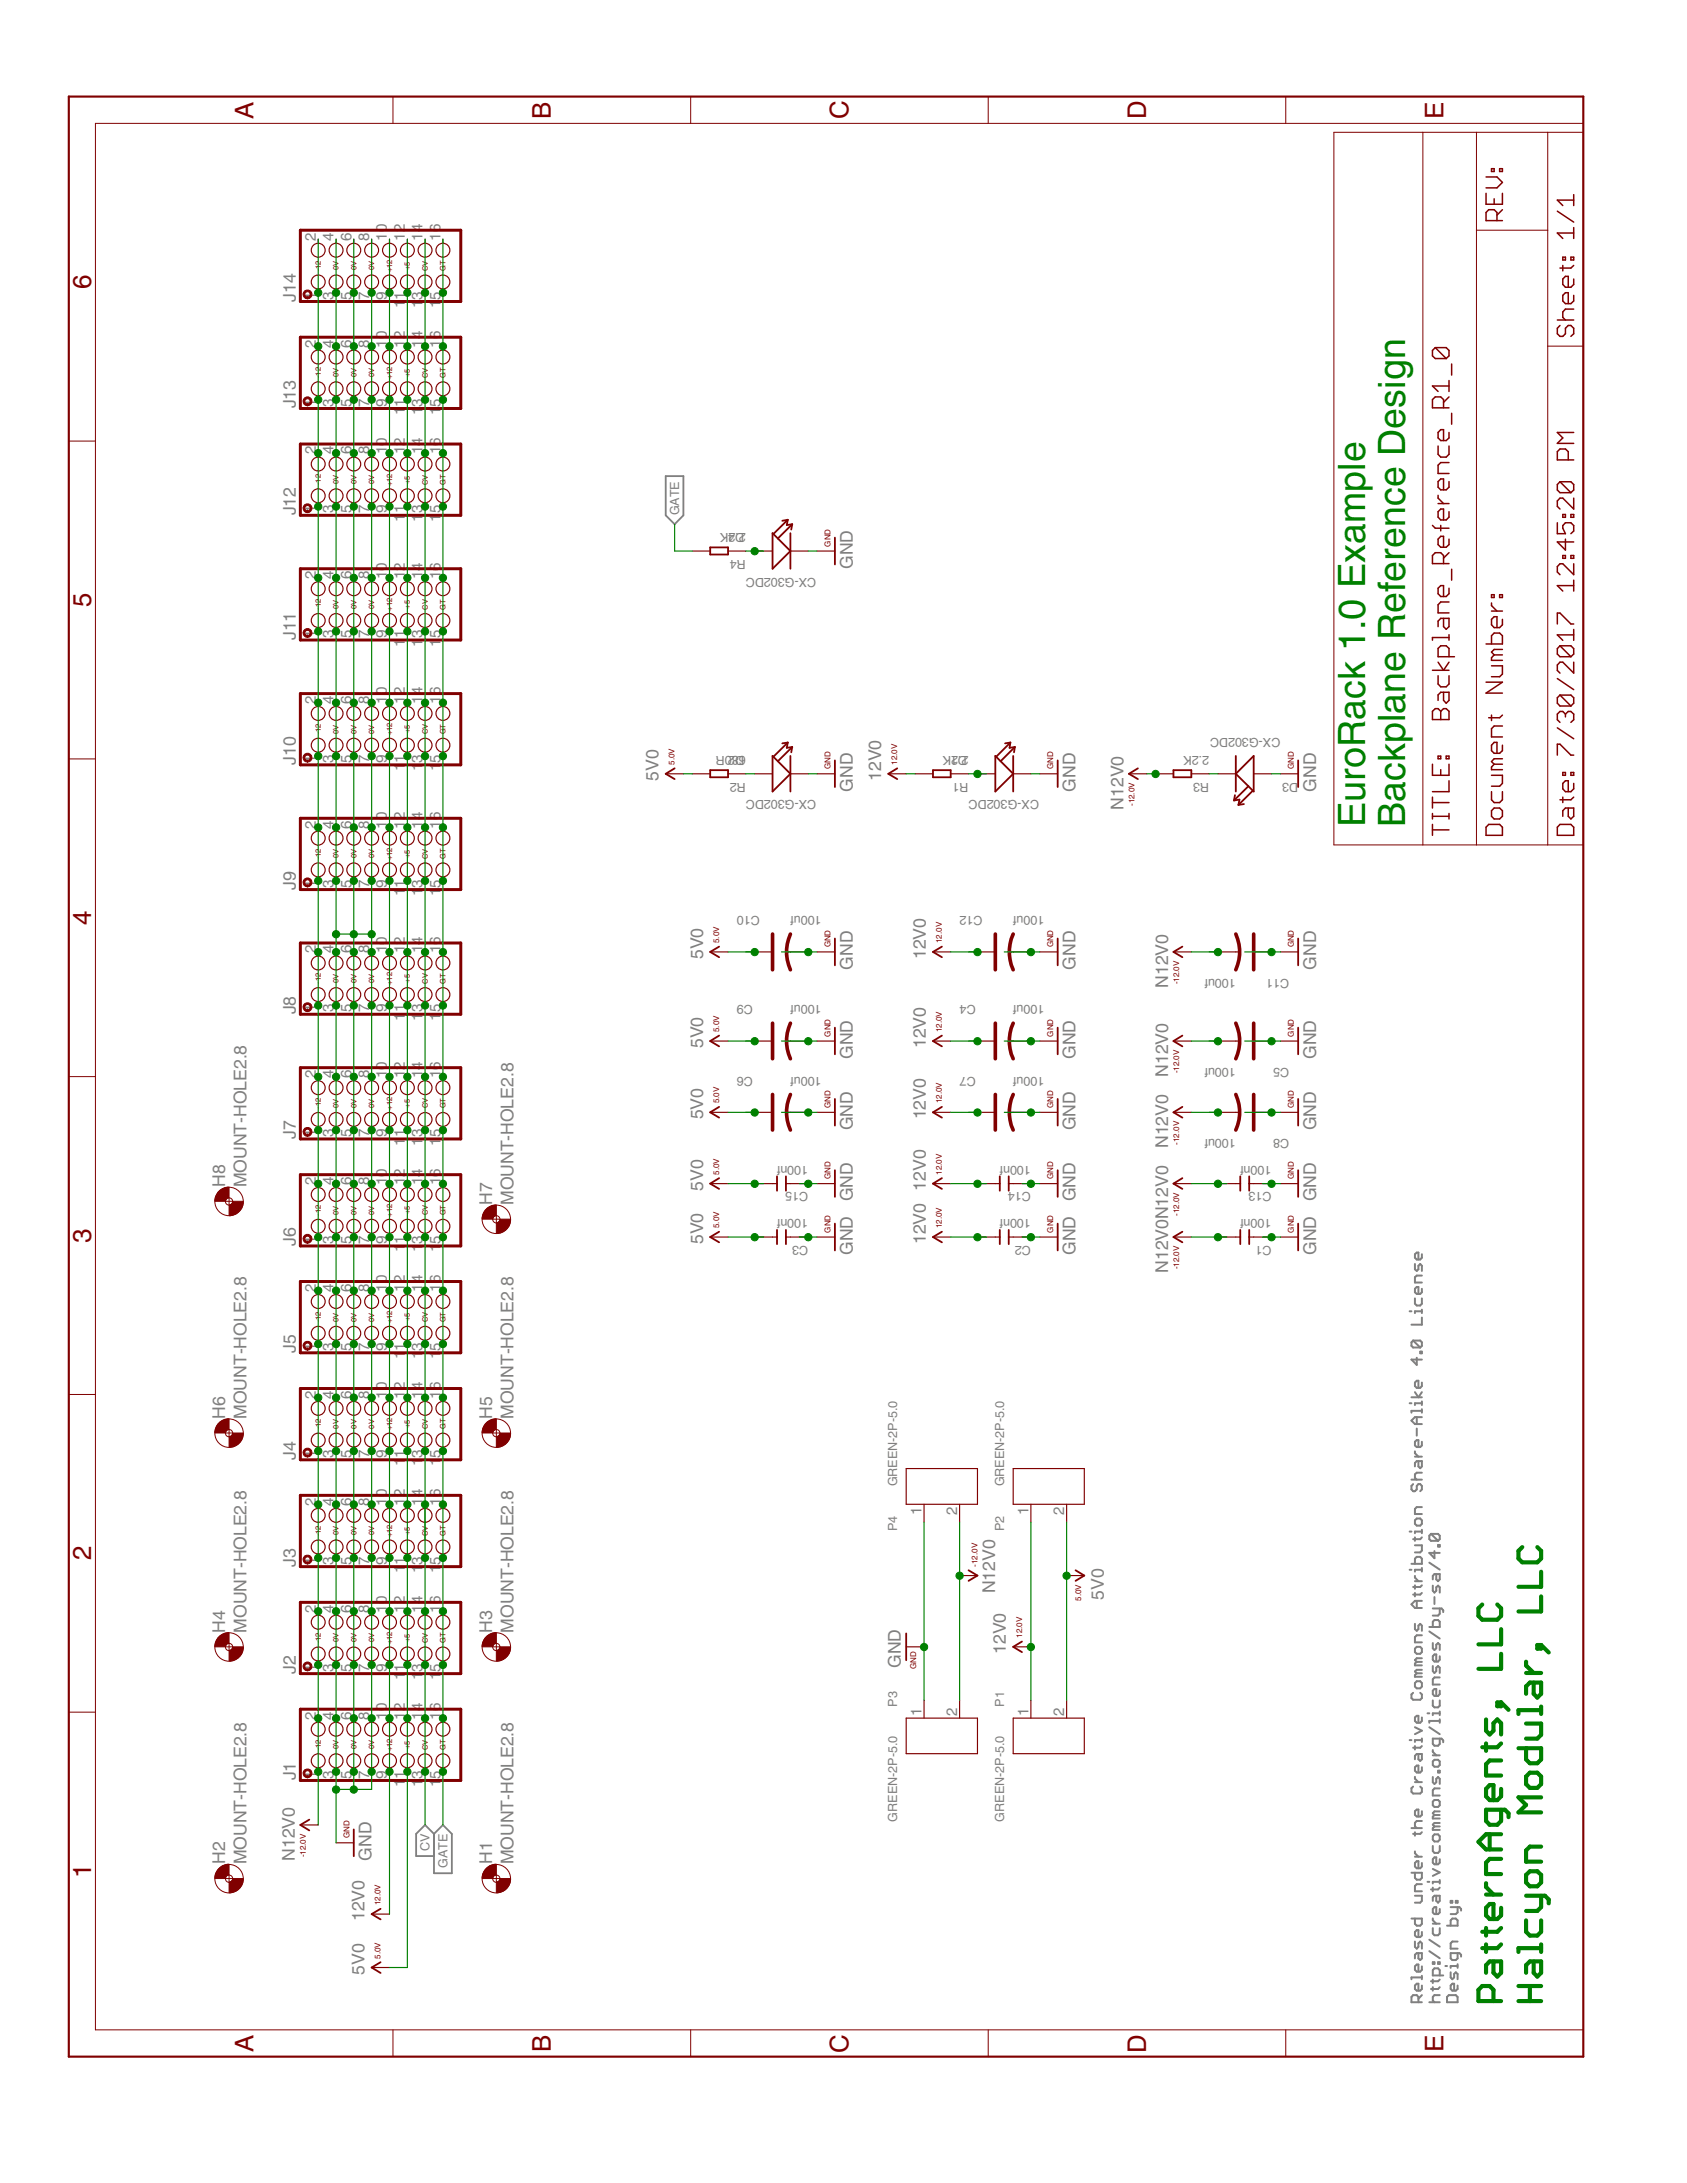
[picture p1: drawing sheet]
<svg xmlns="http://www.w3.org/2000/svg" width="216mm" height="279mm" viewBox="0 0 216 279" stroke-linecap="round" stroke-linejoin="round" font-family="sans-serif">
<defs><g id="words">
<g font-size="5.6" fill="#008000">
<text x="174.7" y="105.9" transform="rotate(-90 174.7 105.9)">EuroRack 1.0 Example</text>
<text x="179.8" y="105.9" transform="rotate(-90 179.8 105.9)">Backplane Reference Design</text>
</g>
<g font-size="3.8" fill="#800000">
<text x="32.4" y="15.2" transform="rotate(-90 32.4 15.2)">A</text>
<text x="70.5" y="15.2" transform="rotate(-90 70.5 15.2)">B</text>
<text x="108.6" y="15.3" transform="rotate(-90 108.6 15.3)">C</text>
<text x="146.7" y="15.3" transform="rotate(-90 146.7 15.3)">D</text>
<text x="184.8" y="15.2" transform="rotate(-90 184.8 15.2)">E</text>
<text x="11.7" y="37" transform="rotate(-90 11.7 37)">6</text>
<text x="11.7" y="77.7" transform="rotate(-90 11.7 77.7)">5</text>
<text x="11.7" y="118.4" transform="rotate(-90 11.7 118.4)">4</text>
<text x="11.7" y="159" transform="rotate(-90 11.7 159)">3</text>
<text x="11.7" y="199.7" transform="rotate(-90 11.7 199.7)">2</text>
<text x="11.7" y="240.4" transform="rotate(-90 11.7 240.4)">1</text>
<text x="32.4" y="262.6" transform="rotate(-90 32.4 262.6)">A</text>
<text x="70.5" y="262.6" transform="rotate(-90 70.5 262.6)">B</text>
<text x="108.6" y="262.7" transform="rotate(-90 108.6 262.7)">C</text>
<text x="146.7" y="262.7" transform="rotate(-90 146.7 262.7)">D</text>
<text x="184.8" y="262.6" transform="rotate(-90 184.8 262.6)">E</text>
</g>
<g font-size="2.6" fill="#808080">
<text x="37.9" y="38.6" transform="rotate(-90 37.9 38.6)">J14</text>
<text x="37.9" y="52.3" transform="rotate(-90 37.9 52.3)">J13</text>
<text x="37.9" y="66" transform="rotate(-90 37.9 66)">J12</text>
<text x="109.1" y="72.8" transform="rotate(-90 109.1 72.8)">GND</text>
<text x="37.9" y="81.9" transform="rotate(-90 37.9 81.9)">J11</text>
<text x="37.9" y="97.9" transform="rotate(-90 37.9 97.9)">J10</text>
<text x="84.3" y="99.9" transform="rotate(-90 84.3 99.9)">5V0</text>
<text x="109.1" y="101.3" transform="rotate(-90 109.1 101.3)">GND</text>
<text x="112.8" y="99.9" transform="rotate(-90 112.8 99.9)">12V0</text>
<text x="137.6" y="101.3" transform="rotate(-90 137.6 101.3)">GND</text>
<text x="168.4" y="101.3" transform="rotate(-90 168.4 101.3)">GND</text>
<text x="143.8" y="103.6" transform="rotate(-90 143.8 103.6)">N12V0</text>
<text x="37.9" y="113.9" transform="rotate(-90 37.9 113.9)">J9</text>
<text x="90" y="122.7" transform="rotate(-90 90 122.7)">5V0</text>
<text x="109.1" y="124.1" transform="rotate(-90 109.1 124.1)">GND</text>
<text x="118.5" y="122.7" transform="rotate(-90 118.5 122.7)">12V0</text>
<text x="137.6" y="124.1" transform="rotate(-90 137.6 124.1)">GND</text>
<text x="168.4" y="124.1" transform="rotate(-90 168.4 124.1)">GND</text>
<text x="37.9" y="129.8" transform="rotate(-90 37.9 129.8)">J8</text>
<text x="149.5" y="126.4" transform="rotate(-90 149.5 126.4)">N12V0</text>
<text x="90" y="134.1" transform="rotate(-90 90 134.1)">5V0</text>
<text x="109.1" y="135.5" transform="rotate(-90 109.1 135.5)">GND</text>
<text x="118.5" y="134.1" transform="rotate(-90 118.5 134.1)">12V0</text>
<text x="137.6" y="135.5" transform="rotate(-90 137.6 135.5)">GND</text>
<text x="149.5" y="137.8" transform="rotate(-90 149.5 137.8)">N12V0</text>
<text x="168.4" y="135.5" transform="rotate(-90 168.4 135.5)">GND</text>
<text x="90" y="143.3" transform="rotate(-90 90 143.3)">5V0</text>
<text x="118.5" y="143.3" transform="rotate(-90 118.5 143.3)">12V0</text>
<text x="37.9" y="145.8" transform="rotate(-90 37.9 145.8)">J7</text>
<text x="109.1" y="144.6" transform="rotate(-90 109.1 144.6)">GND</text>
<text x="137.6" y="144.6" transform="rotate(-90 137.6 144.6)">GND</text>
<text x="149.5" y="147" transform="rotate(-90 149.5 147)">N12V0</text>
<text x="168.4" y="144.6" transform="rotate(-90 168.4 144.6)">GND</text>
<text x="28.8" y="151.9" transform="rotate(-90 28.8 151.9)">H8</text>
<text x="31.5" y="151.9" transform="rotate(-90 31.5 151.9)">MOUNT-HOLE2.8</text>
<text x="63" y="154.2" transform="rotate(-90 63 154.2)">H7</text>
<text x="65.7" y="154.2" transform="rotate(-90 65.7 154.2)">MOUNT-HOLE2.8</text>
<text x="90" y="152.4" transform="rotate(-90 90 152.4)">5V0</text>
<text x="109.1" y="153.8" transform="rotate(-90 109.1 153.8)">GND</text>
<text x="118.5" y="152.4" transform="rotate(-90 118.5 152.4)">12V0</text>
<text x="137.6" y="153.8" transform="rotate(-90 137.6 153.8)">GND</text>
<text x="168.4" y="153.8" transform="rotate(-90 168.4 153.8)">GND</text>
<text x="37.9" y="159.5" transform="rotate(-90 37.9 159.5)">J6</text>
<text x="90" y="159.2" transform="rotate(-90 90 159.2)">5V0</text>
<text x="109.1" y="160.6" transform="rotate(-90 109.1 160.6)">GND</text>
<text x="118.5" y="159.2" transform="rotate(-90 118.5 159.2)">12V0</text>
<text x="137.6" y="160.6" transform="rotate(-90 137.6 160.6)">GND</text>
<text x="168.4" y="160.6" transform="rotate(-90 168.4 160.6)">GND</text>
<text x="149.5" y="162.9" transform="rotate(-90 149.5 162.9)">N12V0N12V0</text>
<text x="37.9" y="173.1" transform="rotate(-90 37.9 173.1)">J5</text>
<text x="28.8" y="181.6" transform="rotate(-90 28.8 181.6)">H6</text>
<text x="31.5" y="181.6" transform="rotate(-90 31.5 181.6)">MOUNT-HOLE2.8</text>
<text x="63" y="181.6" transform="rotate(-90 63 181.6)">H5</text>
<text x="65.7" y="181.6" transform="rotate(-90 65.7 181.6)">MOUNT-HOLE2.8</text>
<text x="37.9" y="186.8" transform="rotate(-90 37.9 186.8)">J4</text>
<text x="37.9" y="200.5" transform="rotate(-90 37.9 200.5)">J3</text>
<text x="127.4" y="203.9" transform="rotate(-90 127.4 203.9)">N12V0</text>
<text x="28.8" y="209" transform="rotate(-90 28.8 209)">H4</text>
<text x="31.5" y="209" transform="rotate(-90 31.5 209)">MOUNT-HOLE2.8</text>
<text x="63" y="209" transform="rotate(-90 63 209)">H3</text>
<text x="65.7" y="209" transform="rotate(-90 65.7 209)">MOUNT-HOLE2.8</text>
<text x="141.3" y="204.7" transform="rotate(-90 141.3 204.7)">5V0</text>
<text x="37.9" y="214.2" transform="rotate(-90 37.9 214.2)">J2</text>
<text x="115.3" y="213.5" transform="rotate(-90 115.3 213.5)">GND</text>
<text x="128.7" y="211.7" transform="rotate(-90 128.7 211.7)">12V0</text>
<text x="37.9" y="227.9" transform="rotate(-90 37.9 227.9)">J1</text>
<text x="28.8" y="238.6" transform="rotate(-90 28.8 238.6)">H2</text>
<text x="31.5" y="238.6" transform="rotate(-90 31.5 238.6)">MOUNT-HOLE2.8</text>
<text x="37.7" y="238.2" transform="rotate(-90 37.7 238.2)">N12V0</text>
<text x="47.6" y="238.1" transform="rotate(-90 47.6 238.1)">GND</text>
<text x="63" y="238.6" transform="rotate(-90 63 238.6)">H1</text>
<text x="65.7" y="238.6" transform="rotate(-90 65.7 238.6)">MOUNT-HOLE2.8</text>
<text x="46.7" y="245.9" transform="rotate(-90 46.7 245.9)">12V0</text>
<text x="46.7" y="252.7" transform="rotate(-90 46.7 252.7)">5V0</text>
</g>
<g font-size="2.2" fill="#808080">
<text x="40.4" y="30.8" transform="rotate(-90 40.4 30.8)">2</text>
<text x="42.7" y="30.8" transform="rotate(-90 42.7 30.8)">4</text>
<text x="45" y="30.8" transform="rotate(-90 45 30.8)">6</text>
<text x="47.2" y="30.8" transform="rotate(-90 47.2 30.8)">8</text>
<text x="49.5" y="30.8" transform="rotate(-90 49.5 30.8)">10</text>
<text x="51.8" y="30.8" transform="rotate(-90 51.8 30.8)">12</text>
<text x="54.1" y="30.8" transform="rotate(-90 54.1 30.8)">14</text>
<text x="56.4" y="30.8" transform="rotate(-90 56.4 30.8)">16</text>
<text x="40.4" y="38.4" transform="rotate(-90 40.4 38.4)">1</text>
<text x="42.7" y="38.4" transform="rotate(-90 42.7 38.4)">3</text>
<text x="45" y="38.4" transform="rotate(-90 45 38.4)">5</text>
<text x="47.2" y="38.4" transform="rotate(-90 47.2 38.4)">7</text>
<text x="49.5" y="38.4" transform="rotate(-90 49.5 38.4)">9</text>
<text x="51.8" y="39.4" transform="rotate(-90 51.8 39.4)">1</text>
<text x="51.8" y="38.4" transform="rotate(-90 51.8 38.4)">1</text>
<text x="54.1" y="39.4" transform="rotate(-90 54.1 39.4)">1</text>
<text x="54.1" y="38.4" transform="rotate(-90 54.1 38.4)">3</text>
<text x="56.4" y="39.4" transform="rotate(-90 56.4 39.4)">1</text>
<text x="56.4" y="38.4" transform="rotate(-90 56.4 38.4)">5</text>
<text x="40.4" y="44.5" transform="rotate(-90 40.4 44.5)">2</text>
<text x="42.7" y="44.5" transform="rotate(-90 42.7 44.5)">4</text>
<text x="45" y="44.5" transform="rotate(-90 45 44.5)">6</text>
<text x="47.2" y="44.5" transform="rotate(-90 47.2 44.5)">8</text>
<text x="49.5" y="44.5" transform="rotate(-90 49.5 44.5)">10</text>
<text x="51.8" y="44.5" transform="rotate(-90 51.8 44.5)">12</text>
<text x="54.1" y="44.5" transform="rotate(-90 54.1 44.5)">14</text>
<text x="56.4" y="44.5" transform="rotate(-90 56.4 44.5)">16</text>
<text x="40.4" y="52" transform="rotate(-90 40.4 52)">1</text>
<text x="42.7" y="52" transform="rotate(-90 42.7 52)">3</text>
<text x="45" y="52" transform="rotate(-90 45 52)">5</text>
<text x="47.2" y="52" transform="rotate(-90 47.2 52)">7</text>
<text x="49.5" y="52" transform="rotate(-90 49.5 52)">9</text>
<text x="51.8" y="53.1" transform="rotate(-90 51.8 53.1)">1</text>
<text x="51.8" y="52" transform="rotate(-90 51.8 52)">1</text>
<text x="54.1" y="53.1" transform="rotate(-90 54.1 53.1)">1</text>
<text x="54.1" y="52" transform="rotate(-90 54.1 52)">3</text>
<text x="56.4" y="53.1" transform="rotate(-90 56.4 53.1)">1</text>
<text x="56.4" y="52" transform="rotate(-90 56.4 52)">5</text>
<text x="40.4" y="58.2" transform="rotate(-90 40.4 58.2)">2</text>
<text x="42.7" y="58.2" transform="rotate(-90 42.7 58.2)">4</text>
<text x="45" y="58.2" transform="rotate(-90 45 58.2)">6</text>
<text x="47.2" y="58.2" transform="rotate(-90 47.2 58.2)">8</text>
<text x="49.5" y="58.2" transform="rotate(-90 49.5 58.2)">10</text>
<text x="51.8" y="58.2" transform="rotate(-90 51.8 58.2)">12</text>
<text x="54.1" y="58.2" transform="rotate(-90 54.1 58.2)">14</text>
<text x="56.4" y="58.2" transform="rotate(-90 56.4 58.2)">16</text>
<text x="40.4" y="65.7" transform="rotate(-90 40.4 65.7)">1</text>
<text x="42.7" y="65.7" transform="rotate(-90 42.7 65.7)">3</text>
<text x="45" y="65.7" transform="rotate(-90 45 65.7)">5</text>
<text x="47.2" y="65.7" transform="rotate(-90 47.2 65.7)">7</text>
<text x="49.5" y="65.7" transform="rotate(-90 49.5 65.7)">9</text>
<text x="51.8" y="65.7" transform="rotate(-90 51.8 65.7)">1</text>
<text x="54.1" y="65.7" transform="rotate(-90 54.1 65.7)">3</text>
<text x="56.4" y="65.7" transform="rotate(-90 56.4 65.7)">5</text>
<text x="51.8" y="66.8" transform="rotate(-90 51.8 66.8)">1</text>
<text x="54.1" y="66.8" transform="rotate(-90 54.1 66.8)">1</text>
<text x="56.4" y="66.8" transform="rotate(-90 56.4 66.8)">1</text>
<text x="40.4" y="74.1" transform="rotate(-90 40.4 74.1)">2</text>
<text x="42.7" y="74.1" transform="rotate(-90 42.7 74.1)">4</text>
<text x="45" y="74.1" transform="rotate(-90 45 74.1)">6</text>
<text x="47.2" y="74.1" transform="rotate(-90 47.2 74.1)">8</text>
<text x="49.5" y="74.1" transform="rotate(-90 49.5 74.1)">10</text>
<text x="51.8" y="74.1" transform="rotate(-90 51.8 74.1)">12</text>
<text x="54.1" y="74.1" transform="rotate(-90 54.1 74.1)">14</text>
<text x="56.4" y="74.1" transform="rotate(-90 56.4 74.1)">16</text>
<text x="40.4" y="81.7" transform="rotate(-90 40.4 81.7)">1</text>
<text x="42.7" y="81.7" transform="rotate(-90 42.7 81.7)">3</text>
<text x="45" y="81.7" transform="rotate(-90 45 81.7)">5</text>
<text x="47.2" y="81.7" transform="rotate(-90 47.2 81.7)">7</text>
<text x="49.5" y="81.7" transform="rotate(-90 49.5 81.7)">9</text>
<text x="51.8" y="82.8" transform="rotate(-90 51.8 82.8)">1</text>
<text x="51.8" y="81.7" transform="rotate(-90 51.8 81.7)">1</text>
<text x="54.1" y="82.8" transform="rotate(-90 54.1 82.8)">1</text>
<text x="54.1" y="81.7" transform="rotate(-90 54.1 81.7)">3</text>
<text x="56.4" y="82.8" transform="rotate(-90 56.4 82.8)">1</text>
<text x="56.4" y="81.7" transform="rotate(-90 56.4 81.7)">5</text>
<text x="40.4" y="90.1" transform="rotate(-90 40.4 90.1)">2</text>
<text x="42.7" y="90.1" transform="rotate(-90 42.7 90.1)">4</text>
<text x="45" y="90.1" transform="rotate(-90 45 90.1)">6</text>
<text x="47.2" y="90.1" transform="rotate(-90 47.2 90.1)">8</text>
<text x="49.5" y="90.1" transform="rotate(-90 49.5 90.1)">10</text>
<text x="51.8" y="90.1" transform="rotate(-90 51.8 90.1)">12</text>
<text x="54.1" y="90.1" transform="rotate(-90 54.1 90.1)">14</text>
<text x="56.4" y="90.1" transform="rotate(-90 56.4 90.1)">16</text>
<text x="40.4" y="97.6" transform="rotate(-90 40.4 97.6)">1</text>
<text x="42.7" y="97.6" transform="rotate(-90 42.7 97.6)">3</text>
<text x="45" y="97.6" transform="rotate(-90 45 97.6)">5</text>
<text x="47.2" y="97.6" transform="rotate(-90 47.2 97.6)">7</text>
<text x="49.5" y="97.6" transform="rotate(-90 49.5 97.6)">9</text>
<text x="51.8" y="98.7" transform="rotate(-90 51.8 98.7)">1</text>
<text x="51.8" y="97.6" transform="rotate(-90 51.8 97.6)">1</text>
<text x="54.1" y="98.7" transform="rotate(-90 54.1 98.7)">1</text>
<text x="54.1" y="97.6" transform="rotate(-90 54.1 97.6)">3</text>
<text x="56.4" y="98.7" transform="rotate(-90 56.4 98.7)">1</text>
<text x="56.4" y="97.6" transform="rotate(-90 56.4 97.6)">5</text>
<text x="40.4" y="106.1" transform="rotate(-90 40.4 106.1)">2</text>
<text x="42.7" y="106.1" transform="rotate(-90 42.7 106.1)">4</text>
<text x="45" y="106.1" transform="rotate(-90 45 106.1)">6</text>
<text x="47.2" y="106.1" transform="rotate(-90 47.2 106.1)">8</text>
<text x="49.5" y="106.1" transform="rotate(-90 49.5 106.1)">10</text>
<text x="51.8" y="106.1" transform="rotate(-90 51.8 106.1)">12</text>
<text x="54.1" y="106.1" transform="rotate(-90 54.1 106.1)">14</text>
<text x="56.4" y="106.1" transform="rotate(-90 56.4 106.1)">16</text>
<text x="40.4" y="113.6" transform="rotate(-90 40.4 113.6)">1</text>
<text x="42.7" y="113.6" transform="rotate(-90 42.7 113.6)">3</text>
<text x="45" y="113.6" transform="rotate(-90 45 113.6)">5</text>
<text x="47.2" y="113.6" transform="rotate(-90 47.2 113.6)">7</text>
<text x="49.5" y="113.6" transform="rotate(-90 49.5 113.6)">9</text>
<text x="51.8" y="113.6" transform="rotate(-90 51.8 113.6)">1</text>
<text x="54.1" y="113.6" transform="rotate(-90 54.1 113.6)">3</text>
<text x="56.4" y="113.6" transform="rotate(-90 56.4 113.6)">5</text>
<text x="51.8" y="114.7" transform="rotate(-90 51.8 114.7)">1</text>
<text x="54.1" y="114.7" transform="rotate(-90 54.1 114.7)">1</text>
<text x="56.4" y="114.7" transform="rotate(-90 56.4 114.7)">1</text>
<text x="40.4" y="122" transform="rotate(-90 40.4 122)">2</text>
<text x="42.7" y="122" transform="rotate(-90 42.7 122)">4</text>
<text x="45" y="122" transform="rotate(-90 45 122)">6</text>
<text x="47.2" y="122" transform="rotate(-90 47.2 122)">8</text>
<text x="49.5" y="122" transform="rotate(-90 49.5 122)">10</text>
<text x="51.8" y="122" transform="rotate(-90 51.8 122)">12</text>
<text x="54.1" y="122" transform="rotate(-90 54.1 122)">14</text>
<text x="56.4" y="122" transform="rotate(-90 56.4 122)">16</text>
<text x="40.4" y="129.6" transform="rotate(-90 40.4 129.6)">1</text>
<text x="42.7" y="129.6" transform="rotate(-90 42.7 129.6)">3</text>
<text x="45" y="129.6" transform="rotate(-90 45 129.6)">5</text>
<text x="47.2" y="129.6" transform="rotate(-90 47.2 129.6)">7</text>
<text x="49.5" y="129.6" transform="rotate(-90 49.5 129.6)">9</text>
<text x="51.8" y="130.7" transform="rotate(-90 51.8 130.7)">1</text>
<text x="51.8" y="129.6" transform="rotate(-90 51.8 129.6)">1</text>
<text x="54.1" y="130.7" transform="rotate(-90 54.1 130.7)">1</text>
<text x="54.1" y="129.6" transform="rotate(-90 54.1 129.6)">3</text>
<text x="56.4" y="130.7" transform="rotate(-90 56.4 130.7)">1</text>
<text x="56.4" y="129.6" transform="rotate(-90 56.4 129.6)">5</text>
<text x="40.4" y="138" transform="rotate(-90 40.4 138)">2</text>
<text x="42.7" y="138" transform="rotate(-90 42.7 138)">4</text>
<text x="45" y="138" transform="rotate(-90 45 138)">6</text>
<text x="47.2" y="138" transform="rotate(-90 47.2 138)">8</text>
<text x="49.5" y="138" transform="rotate(-90 49.5 138)">10</text>
<text x="51.8" y="138" transform="rotate(-90 51.8 138)">12</text>
<text x="54.1" y="138" transform="rotate(-90 54.1 138)">14</text>
<text x="56.4" y="138" transform="rotate(-90 56.4 138)">16</text>
<text x="40.4" y="145.5" transform="rotate(-90 40.4 145.5)">1</text>
<text x="42.7" y="145.5" transform="rotate(-90 42.7 145.5)">3</text>
<text x="45" y="145.5" transform="rotate(-90 45 145.5)">5</text>
<text x="47.2" y="145.5" transform="rotate(-90 47.2 145.5)">7</text>
<text x="49.5" y="145.5" transform="rotate(-90 49.5 145.5)">9</text>
<text x="51.8" y="146.6" transform="rotate(-90 51.8 146.6)">1</text>
<text x="51.8" y="145.5" transform="rotate(-90 51.8 145.5)">1</text>
<text x="54.1" y="146.6" transform="rotate(-90 54.1 146.6)">1</text>
<text x="54.1" y="145.5" transform="rotate(-90 54.1 145.5)">3</text>
<text x="56.4" y="146.6" transform="rotate(-90 56.4 146.6)">1</text>
<text x="56.4" y="145.5" transform="rotate(-90 56.4 145.5)">5</text>
<text x="40.4" y="151.7" transform="rotate(-90 40.4 151.7)">2</text>
<text x="42.7" y="151.7" transform="rotate(-90 42.7 151.7)">4</text>
<text x="45" y="151.7" transform="rotate(-90 45 151.7)">6</text>
<text x="47.2" y="151.7" transform="rotate(-90 47.2 151.7)">8</text>
<text x="49.5" y="151.7" transform="rotate(-90 49.5 151.7)">10</text>
<text x="51.8" y="151.7" transform="rotate(-90 51.8 151.7)">12</text>
<text x="54.1" y="151.7" transform="rotate(-90 54.1 151.7)">14</text>
<text x="56.4" y="151.7" transform="rotate(-90 56.4 151.7)">16</text>
<text x="40.4" y="159.2" transform="rotate(-90 40.4 159.2)">1</text>
<text x="42.7" y="159.2" transform="rotate(-90 42.7 159.2)">3</text>
<text x="45" y="159.2" transform="rotate(-90 45 159.2)">5</text>
<text x="47.2" y="159.2" transform="rotate(-90 47.2 159.2)">7</text>
<text x="49.5" y="159.2" transform="rotate(-90 49.5 159.2)">9</text>
<text x="51.8" y="160.3" transform="rotate(-90 51.8 160.3)">1</text>
<text x="51.8" y="159.2" transform="rotate(-90 51.8 159.2)">1</text>
<text x="54.1" y="160.3" transform="rotate(-90 54.1 160.3)">1</text>
<text x="54.1" y="159.2" transform="rotate(-90 54.1 159.2)">3</text>
<text x="56.4" y="160.3" transform="rotate(-90 56.4 160.3)">1</text>
<text x="56.4" y="159.2" transform="rotate(-90 56.4 159.2)">5</text>
<text x="40.4" y="165.3" transform="rotate(-90 40.4 165.3)">2</text>
<text x="42.7" y="165.3" transform="rotate(-90 42.7 165.3)">4</text>
<text x="45" y="165.3" transform="rotate(-90 45 165.3)">6</text>
<text x="47.2" y="165.3" transform="rotate(-90 47.2 165.3)">8</text>
<text x="49.5" y="165.3" transform="rotate(-90 49.5 165.3)">10</text>
<text x="51.8" y="165.3" transform="rotate(-90 51.8 165.3)">12</text>
<text x="54.1" y="165.3" transform="rotate(-90 54.1 165.3)">14</text>
<text x="56.4" y="165.3" transform="rotate(-90 56.4 165.3)">16</text>
<text x="40.4" y="172.9" transform="rotate(-90 40.4 172.9)">1</text>
<text x="42.7" y="172.9" transform="rotate(-90 42.7 172.9)">3</text>
<text x="45" y="172.9" transform="rotate(-90 45 172.9)">5</text>
<text x="47.2" y="172.9" transform="rotate(-90 47.2 172.9)">7</text>
<text x="49.5" y="172.9" transform="rotate(-90 49.5 172.9)">9</text>
<text x="51.8" y="174" transform="rotate(-90 51.8 174)">1</text>
<text x="51.8" y="172.9" transform="rotate(-90 51.8 172.9)">1</text>
<text x="54.1" y="174" transform="rotate(-90 54.1 174)">1</text>
<text x="54.1" y="172.9" transform="rotate(-90 54.1 172.9)">3</text>
<text x="56.4" y="174" transform="rotate(-90 56.4 174)">1</text>
<text x="56.4" y="172.9" transform="rotate(-90 56.4 172.9)">5</text>
<text x="40.4" y="179" transform="rotate(-90 40.4 179)">2</text>
<text x="42.7" y="179" transform="rotate(-90 42.7 179)">4</text>
<text x="45" y="179" transform="rotate(-90 45 179)">6</text>
<text x="47.2" y="179" transform="rotate(-90 47.2 179)">8</text>
<text x="49.5" y="179" transform="rotate(-90 49.5 179)">10</text>
<text x="51.8" y="179" transform="rotate(-90 51.8 179)">12</text>
<text x="54.1" y="179" transform="rotate(-90 54.1 179)">14</text>
<text x="56.4" y="179" transform="rotate(-90 56.4 179)">16</text>
<text x="40.4" y="186.6" transform="rotate(-90 40.4 186.6)">1</text>
<text x="42.7" y="186.6" transform="rotate(-90 42.7 186.6)">3</text>
<text x="45" y="186.6" transform="rotate(-90 45 186.6)">5</text>
<text x="47.2" y="186.6" transform="rotate(-90 47.2 186.6)">7</text>
<text x="49.5" y="186.6" transform="rotate(-90 49.5 186.6)">9</text>
<text x="51.8" y="187.7" transform="rotate(-90 51.8 187.7)">1</text>
<text x="51.8" y="186.6" transform="rotate(-90 51.8 186.6)">1</text>
<text x="54.1" y="187.7" transform="rotate(-90 54.1 187.7)">1</text>
<text x="54.1" y="186.6" transform="rotate(-90 54.1 186.6)">3</text>
<text x="56.4" y="187.7" transform="rotate(-90 56.4 187.7)">1</text>
<text x="56.4" y="186.6" transform="rotate(-90 56.4 186.6)">5</text>
<text x="40.4" y="192.7" transform="rotate(-90 40.4 192.7)">2</text>
<text x="42.7" y="192.7" transform="rotate(-90 42.7 192.7)">4</text>
<text x="45" y="192.7" transform="rotate(-90 45 192.7)">6</text>
<text x="47.2" y="192.7" transform="rotate(-90 47.2 192.7)">8</text>
<text x="49.5" y="192.7" transform="rotate(-90 49.5 192.7)">10</text>
<text x="51.8" y="192.7" transform="rotate(-90 51.8 192.7)">12</text>
<text x="54.1" y="192.7" transform="rotate(-90 54.1 192.7)">14</text>
<text x="56.4" y="192.7" transform="rotate(-90 56.4 192.7)">16</text>
<text x="117.9" y="193.9" transform="rotate(-90 117.9 193.9)">1</text>
<text x="122.5" y="193.9" transform="rotate(-90 122.5 193.9)">2</text>
<text x="131.6" y="193.9" transform="rotate(-90 131.6 193.9)">1</text>
<text x="136.2" y="193.9" transform="rotate(-90 136.2 193.9)">2</text>
<text x="40.4" y="200.3" transform="rotate(-90 40.4 200.3)">1</text>
<text x="42.7" y="200.3" transform="rotate(-90 42.7 200.3)">3</text>
<text x="45" y="200.3" transform="rotate(-90 45 200.3)">5</text>
<text x="47.2" y="200.3" transform="rotate(-90 47.2 200.3)">7</text>
<text x="49.5" y="200.3" transform="rotate(-90 49.5 200.3)">9</text>
<text x="51.8" y="201.3" transform="rotate(-90 51.8 201.3)">1</text>
<text x="51.8" y="200.3" transform="rotate(-90 51.8 200.3)">1</text>
<text x="54.1" y="201.3" transform="rotate(-90 54.1 201.3)">1</text>
<text x="54.1" y="200.3" transform="rotate(-90 54.1 200.3)">3</text>
<text x="56.4" y="201.3" transform="rotate(-90 56.4 201.3)">1</text>
<text x="56.4" y="200.3" transform="rotate(-90 56.4 200.3)">5</text>
<text x="40.4" y="206.4" transform="rotate(-90 40.4 206.4)">2</text>
<text x="42.7" y="206.4" transform="rotate(-90 42.7 206.4)">4</text>
<text x="45" y="206.4" transform="rotate(-90 45 206.4)">6</text>
<text x="47.2" y="206.4" transform="rotate(-90 47.2 206.4)">8</text>
<text x="49.5" y="206.4" transform="rotate(-90 49.5 206.4)">10</text>
<text x="51.8" y="206.4" transform="rotate(-90 51.8 206.4)">12</text>
<text x="54.1" y="206.4" transform="rotate(-90 54.1 206.4)">14</text>
<text x="56.4" y="206.4" transform="rotate(-90 56.4 206.4)">16</text>
<text x="40.4" y="214" transform="rotate(-90 40.4 214)">1</text>
<text x="42.7" y="214" transform="rotate(-90 42.7 214)">3</text>
<text x="45" y="214" transform="rotate(-90 45 214)">5</text>
<text x="47.2" y="214" transform="rotate(-90 47.2 214)">7</text>
<text x="49.5" y="214" transform="rotate(-90 49.5 214)">9</text>
<text x="51.8" y="215" transform="rotate(-90 51.8 215)">1</text>
<text x="51.8" y="214" transform="rotate(-90 51.8 214)">1</text>
<text x="54.1" y="215" transform="rotate(-90 54.1 215)">1</text>
<text x="54.1" y="214" transform="rotate(-90 54.1 214)">3</text>
<text x="56.4" y="215" transform="rotate(-90 56.4 215)">1</text>
<text x="56.4" y="214" transform="rotate(-90 56.4 214)">5</text>
<text x="40.4" y="220.1" transform="rotate(-90 40.4 220.1)">2</text>
<text x="42.7" y="220.1" transform="rotate(-90 42.7 220.1)">4</text>
<text x="45" y="220.1" transform="rotate(-90 45 220.1)">6</text>
<text x="47.2" y="220.1" transform="rotate(-90 47.2 220.1)">8</text>
<text x="49.5" y="220.1" transform="rotate(-90 49.5 220.1)">10</text>
<text x="51.8" y="220.1" transform="rotate(-90 51.8 220.1)">12</text>
<text x="54.1" y="220.1" transform="rotate(-90 54.1 220.1)">14</text>
<text x="56.4" y="220.1" transform="rotate(-90 56.4 220.1)">16</text>
<text x="117.9" y="219.6" transform="rotate(-90 117.9 219.6)">1</text>
<text x="122.5" y="219.6" transform="rotate(-90 122.5 219.6)">2</text>
<text x="131.6" y="219.6" transform="rotate(-90 131.6 219.6)">1</text>
<text x="136.2" y="219.6" transform="rotate(-90 136.2 219.6)">2</text>
<text x="40.4" y="227.6" transform="rotate(-90 40.4 227.6)">1</text>
<text x="42.7" y="227.6" transform="rotate(-90 42.7 227.6)">3</text>
<text x="45" y="227.6" transform="rotate(-90 45 227.6)">5</text>
<text x="47.2" y="227.6" transform="rotate(-90 47.2 227.6)">7</text>
<text x="49.5" y="227.6" transform="rotate(-90 49.5 227.6)">9</text>
<text x="51.8" y="227.6" transform="rotate(-90 51.8 227.6)">1</text>
<text x="54.1" y="227.6" transform="rotate(-90 54.1 227.6)">3</text>
<text x="56.4" y="227.6" transform="rotate(-90 56.4 227.6)">5</text>
<text x="51.8" y="228.7" transform="rotate(-90 51.8 228.7)">1</text>
<text x="54.1" y="228.7" transform="rotate(-90 54.1 228.7)">1</text>
<text x="56.4" y="228.7" transform="rotate(-90 56.4 228.7)">1</text>
</g>
<g font-size="1.9" fill="#808080">
<text x="86.9" y="66" transform="rotate(-90 86.9 66)">GATE</text>
<text x="95.5" y="68.2" transform="rotate(-180 95.5 68.2)">2D.24K</text>
<text x="95.5" y="71.7" transform="rotate(-180 95.5 71.7)">R4</text>
<text x="104.5" y="73.9" transform="rotate(-180 104.5 73.9)">CX-G302DC</text>
<text x="163.9" y="94.5" transform="rotate(-180 163.9 94.5)">CX-G302DC</text>
<text x="95.5" y="96.7" transform="rotate(-180 95.5 96.7)">6D820R</text>
<text x="95.5" y="100.2" transform="rotate(-180 95.5 100.2)">R2</text>
<text x="124" y="96.7" transform="rotate(-180 124 96.7)">2D.21K</text>
<text x="124" y="100.2" transform="rotate(-180 124 100.2)">R1</text>
<text x="154.7" y="96.7" transform="rotate(-180 154.7 96.7)">2.2K</text>
<text x="154.7" y="100.2" transform="rotate(-180 154.7 100.2)">R3</text>
<text x="166.1" y="100.2" transform="rotate(-180 166.1 100.2)">D3</text>
<text x="104.5" y="102.4" transform="rotate(-180 104.5 102.4)">CX-G302DC</text>
<text x="133" y="102.4" transform="rotate(-180 133 102.4)">CX-G302DC</text>
<text x="97.3" y="117.3" transform="rotate(-180 97.3 117.3)">C10</text>
<text x="105.2" y="117.3" transform="rotate(-180 105.2 117.3)">100uf</text>
<text x="125.8" y="117.3" transform="rotate(-180 125.8 117.3)">C12</text>
<text x="133.7" y="117.3" transform="rotate(-180 133.7 117.3)">100uf</text>
<text x="158.2" y="125.3" transform="rotate(-180 158.2 125.3)">100uf</text>
<text x="165" y="125.3" transform="rotate(-180 165 125.3)">C11</text>
<text x="96.4" y="128.7" transform="rotate(-180 96.4 128.7)">C9</text>
<text x="105.2" y="128.7" transform="rotate(-180 105.2 128.7)">100uf</text>
<text x="124.9" y="128.7" transform="rotate(-180 124.9 128.7)">C4</text>
<text x="133.7" y="128.7" transform="rotate(-180 133.7 128.7)">100uf</text>
<text x="96.4" y="137.8" transform="rotate(-180 96.4 137.8)">C6</text>
<text x="105.2" y="137.8" transform="rotate(-180 105.2 137.8)">100uf</text>
<text x="124.9" y="137.8" transform="rotate(-180 124.9 137.8)">C7</text>
<text x="133.7" y="137.8" transform="rotate(-180 133.7 137.8)">100uf</text>
<text x="158.2" y="136.7" transform="rotate(-180 158.2 136.7)">100uf</text>
<text x="165" y="136.7" transform="rotate(-180 165 136.7)">C5</text>
<text x="103.4" y="149.2" transform="rotate(-180 103.4 149.2)">100nf</text>
<text x="131.9" y="149.2" transform="rotate(-180 131.9 149.2)">100nf</text>
<text x="158.2" y="145.8" transform="rotate(-180 158.2 145.8)">100uf</text>
<text x="162.7" y="149.2" transform="rotate(-180 162.7 149.2)">100nf</text>
<text x="165" y="145.8" transform="rotate(-180 165 145.8)">C8</text>
<text x="103.4" y="152.6" transform="rotate(-180 103.4 152.6)">C15</text>
<text x="131.9" y="152.6" transform="rotate(-180 131.9 152.6)">C14</text>
<text x="162.7" y="152.6" transform="rotate(-180 162.7 152.6)">C13</text>
<text x="103.4" y="156" transform="rotate(-180 103.4 156)">100nf</text>
<text x="103.4" y="159.5" transform="rotate(-180 103.4 159.5)">C3</text>
<text x="131.9" y="156" transform="rotate(-180 131.9 156)">100nf</text>
<text x="131.9" y="159.5" transform="rotate(-180 131.9 159.5)">C2</text>
<text x="162.7" y="156" transform="rotate(-180 162.7 156)">100nf</text>
<text x="162.7" y="159.5" transform="rotate(-180 162.7 159.5)">C1</text>
<text x="114.8" y="190.3" transform="rotate(-90 114.8 190.3)">GREEN-2P-5.0</text>
<text x="128.5" y="190.3" transform="rotate(-90 128.5 190.3)">GREEN-2P-5.0</text>
<text x="114.8" y="196" transform="rotate(-90 114.8 196)">P4</text>
<text x="128.5" y="196" transform="rotate(-90 128.5 196)">P2</text>
<text x="114.8" y="218.4" transform="rotate(-90 114.8 218.4)">P3</text>
<text x="128.5" y="218.4" transform="rotate(-90 128.5 218.4)">P1</text>
<text x="114.8" y="233.2" transform="rotate(-90 114.8 233.2)">GREEN-2P-5.0</text>
<text x="128.5" y="233.2" transform="rotate(-90 128.5 233.2)">GREEN-2P-5.0</text>
<text x="55" y="237" transform="rotate(-90 55 237)">CV</text>
<text x="57.3" y="239.1" transform="rotate(-90 57.3 239.1)">GATE</text>
</g>
<g font-size="1.2" fill="#800000">
<text x="106.3" y="70" transform="rotate(-90 106.3 70)">GND</text>
<text x="86.3" y="97.9" transform="rotate(-90 86.3 97.9)">5.0V</text>
<text x="106.3" y="98.5" transform="rotate(-90 106.3 98.5)">GND</text>
<text x="114.8" y="97.9" transform="rotate(-90 114.8 97.9)">12.0V</text>
<text x="134.8" y="98.5" transform="rotate(-90 134.8 98.5)">GND</text>
<text x="165.6" y="98.5" transform="rotate(-90 165.6 98.5)">GND</text>
<text x="145.2" y="103.2" transform="rotate(-90 145.2 103.2)">-12.0V</text>
<text x="92" y="120.7" transform="rotate(-90 92 120.7)">5.0V</text>
<text x="106.3" y="121.3" transform="rotate(-90 106.3 121.3)">GND</text>
<text x="120.5" y="120.7" transform="rotate(-90 120.5 120.7)">12.0V</text>
<text x="134.8" y="121.3" transform="rotate(-90 134.8 121.3)">GND</text>
<text x="150.9" y="126" transform="rotate(-90 150.9 126)">-12.0V</text>
<text x="165.6" y="121.3" transform="rotate(-90 165.6 121.3)">GND</text>
<text x="92" y="132.1" transform="rotate(-90 92 132.1)">5.0V</text>
<text x="106.3" y="132.7" transform="rotate(-90 106.3 132.7)">GND</text>
<text x="120.5" y="132.1" transform="rotate(-90 120.5 132.1)">12.0V</text>
<text x="134.8" y="132.7" transform="rotate(-90 134.8 132.7)">GND</text>
<text x="150.9" y="137.4" transform="rotate(-90 150.9 137.4)">-12.0V</text>
<text x="165.6" y="132.7" transform="rotate(-90 165.6 132.7)">GND</text>
<text x="92" y="141.2" transform="rotate(-90 92 141.2)">5.0V</text>
<text x="106.3" y="141.8" transform="rotate(-90 106.3 141.8)">GND</text>
<text x="120.5" y="141.2" transform="rotate(-90 120.5 141.2)">12.0V</text>
<text x="134.8" y="141.8" transform="rotate(-90 134.8 141.8)">GND</text>
<text x="165.6" y="141.8" transform="rotate(-90 165.6 141.8)">GND</text>
<text x="150.9" y="146.5" transform="rotate(-90 150.9 146.5)">-12.0V</text>
<text x="92" y="150.3" transform="rotate(-90 92 150.3)">5.0V</text>
<text x="106.3" y="150.9" transform="rotate(-90 106.3 150.9)">GND</text>
<text x="120.5" y="150.3" transform="rotate(-90 120.5 150.3)">12.0V</text>
<text x="134.8" y="150.9" transform="rotate(-90 134.8 150.9)">GND</text>
<text x="150.9" y="155.6" transform="rotate(-90 150.9 155.6)">-12.0V</text>
<text x="165.6" y="150.9" transform="rotate(-90 165.6 150.9)">GND</text>
<text x="92" y="157.2" transform="rotate(-90 92 157.2)">5.0V</text>
<text x="106.3" y="157.8" transform="rotate(-90 106.3 157.8)">GND</text>
<text x="120.5" y="157.2" transform="rotate(-90 120.5 157.2)">12.0V</text>
<text x="134.8" y="157.8" transform="rotate(-90 134.8 157.8)">GND</text>
<text x="165.6" y="157.8" transform="rotate(-90 165.6 157.8)">GND</text>
<text x="150.9" y="162.5" transform="rotate(-90 150.9 162.5)">-12.0V</text>
<text x="125.1" y="200.5" transform="rotate(-90 125.1 200.5)">-12.0V</text>
<text x="130.8" y="209.6" transform="rotate(-90 130.8 209.6)">12.0V</text>
<text x="138.4" y="204.9" transform="rotate(-90 138.4 204.9)">5.0V</text>
<text x="117.3" y="213.6" transform="rotate(-90 117.3 213.6)">GND</text>
<text x="39.2" y="237.7" transform="rotate(-90 39.2 237.7)">-12.0V</text>
<text x="44.7" y="235.3" transform="rotate(-90 44.7 235.3)">GND</text>
<text x="48.7" y="243.8" transform="rotate(-90 48.7 243.8)">12.0V</text>
<text x="48.7" y="250.7" transform="rotate(-90 48.7 250.7)">5.0V</text>
</g>
<g font-size="1.1" fill="#800000">
<text x="41.1" y="34.7" transform="rotate(-90 41.1 34.7)">-12</text>
<text x="43.3" y="34.6" transform="rotate(-90 43.3 34.6)">0V</text>
<text x="45.6" y="34.6" transform="rotate(-90 45.6 34.6)">0V</text>
<text x="47.9" y="34.6" transform="rotate(-90 47.9 34.6)">0V</text>
<text x="50.2" y="34.8" transform="rotate(-90 50.2 34.8)">+12</text>
<text x="52.5" y="34.6" transform="rotate(-90 52.5 34.6)">+5</text>
<text x="54.7" y="34.7" transform="rotate(-90 54.7 34.7)">CV</text>
<text x="57" y="34.7" transform="rotate(-90 57 34.7)">GT</text>
<text x="41.1" y="48.4" transform="rotate(-90 41.1 48.4)">-12</text>
<text x="43.3" y="48.3" transform="rotate(-90 43.3 48.3)">0V</text>
<text x="45.6" y="48.3" transform="rotate(-90 45.6 48.3)">0V</text>
<text x="47.9" y="48.3" transform="rotate(-90 47.9 48.3)">0V</text>
<text x="50.2" y="48.5" transform="rotate(-90 50.2 48.5)">+12</text>
<text x="52.5" y="48.2" transform="rotate(-90 52.5 48.2)">+5</text>
<text x="54.7" y="48.4" transform="rotate(-90 54.7 48.4)">CV</text>
<text x="57" y="48.4" transform="rotate(-90 57 48.4)">GT</text>
<text x="41.1" y="62.1" transform="rotate(-90 41.1 62.1)">-12</text>
<text x="43.3" y="62" transform="rotate(-90 43.3 62)">0V</text>
<text x="45.6" y="62" transform="rotate(-90 45.6 62)">0V</text>
<text x="47.9" y="62" transform="rotate(-90 47.9 62)">0V</text>
<text x="50.2" y="62.2" transform="rotate(-90 50.2 62.2)">+12</text>
<text x="52.5" y="61.9" transform="rotate(-90 52.5 61.9)">+5</text>
<text x="54.7" y="62.1" transform="rotate(-90 54.7 62.1)">CV</text>
<text x="57" y="62.1" transform="rotate(-90 57 62.1)">GT</text>
<text x="43.3" y="77.9" transform="rotate(-90 43.3 77.9)">0V</text>
<text x="45.6" y="77.9" transform="rotate(-90 45.6 77.9)">0V</text>
<text x="47.9" y="77.9" transform="rotate(-90 47.9 77.9)">0V</text>
<text x="52.5" y="77.9" transform="rotate(-90 52.5 77.9)">+5</text>
<text x="41.1" y="78" transform="rotate(-90 41.1 78)">-12</text>
<text x="50.2" y="78.2" transform="rotate(-90 50.2 78.2)">+12</text>
<text x="54.7" y="78" transform="rotate(-90 54.7 78)">CV</text>
<text x="57" y="78" transform="rotate(-90 57 78)">GT</text>
<text x="41.1" y="94" transform="rotate(-90 41.1 94)">-12</text>
<text x="43.3" y="93.9" transform="rotate(-90 43.3 93.9)">0V</text>
<text x="45.6" y="93.9" transform="rotate(-90 45.6 93.9)">0V</text>
<text x="47.9" y="93.9" transform="rotate(-90 47.9 93.9)">0V</text>
<text x="50.2" y="94.1" transform="rotate(-90 50.2 94.1)">+12</text>
<text x="52.5" y="93.9" transform="rotate(-90 52.5 93.9)">+5</text>
<text x="54.7" y="94" transform="rotate(-90 54.7 94)">CV</text>
<text x="57" y="94" transform="rotate(-90 57 94)">GT</text>
<text x="41.1" y="110" transform="rotate(-90 41.1 110)">-12</text>
<text x="43.3" y="109.9" transform="rotate(-90 43.3 109.9)">0V</text>
<text x="45.6" y="109.9" transform="rotate(-90 45.6 109.9)">0V</text>
<text x="47.9" y="109.9" transform="rotate(-90 47.9 109.9)">0V</text>
<text x="50.2" y="110.1" transform="rotate(-90 50.2 110.1)">+12</text>
<text x="52.5" y="109.8" transform="rotate(-90 52.5 109.8)">+5</text>
<text x="54.7" y="109.9" transform="rotate(-90 54.7 109.9)">CV</text>
<text x="57" y="109.9" transform="rotate(-90 57 109.9)">GT</text>
<text x="41.1" y="125.9" transform="rotate(-90 41.1 125.9)">-12</text>
<text x="43.3" y="125.8" transform="rotate(-90 43.3 125.8)">0V</text>
<text x="45.6" y="125.8" transform="rotate(-90 45.6 125.8)">0V</text>
<text x="47.9" y="125.8" transform="rotate(-90 47.9 125.8)">0V</text>
<text x="52.5" y="125.8" transform="rotate(-90 52.5 125.8)">+5</text>
<text x="54.7" y="125.9" transform="rotate(-90 54.7 125.9)">CV</text>
<text x="57" y="125.9" transform="rotate(-90 57 125.9)">GT</text>
<text x="50.2" y="126.1" transform="rotate(-90 50.2 126.1)">+12</text>
<text x="41.1" y="141.9" transform="rotate(-90 41.1 141.9)">-12</text>
<text x="43.3" y="141.8" transform="rotate(-90 43.3 141.8)">0V</text>
<text x="45.6" y="141.8" transform="rotate(-90 45.6 141.8)">0V</text>
<text x="47.9" y="141.8" transform="rotate(-90 47.9 141.8)">0V</text>
<text x="50.2" y="142" transform="rotate(-90 50.2 142)">+12</text>
<text x="52.5" y="141.7" transform="rotate(-90 52.5 141.7)">+5</text>
<text x="54.7" y="141.9" transform="rotate(-90 54.7 141.9)">CV</text>
<text x="57" y="141.9" transform="rotate(-90 57 141.9)">GT</text>
<text x="41.1" y="155.6" transform="rotate(-90 41.1 155.6)">-12</text>
<text x="43.3" y="155.5" transform="rotate(-90 43.3 155.5)">0V</text>
<text x="45.6" y="155.5" transform="rotate(-90 45.6 155.5)">0V</text>
<text x="47.9" y="155.5" transform="rotate(-90 47.9 155.5)">0V</text>
<text x="50.2" y="155.7" transform="rotate(-90 50.2 155.7)">+12</text>
<text x="52.5" y="155.4" transform="rotate(-90 52.5 155.4)">+5</text>
<text x="54.7" y="155.6" transform="rotate(-90 54.7 155.6)">CV</text>
<text x="57" y="155.6" transform="rotate(-90 57 155.6)">GT</text>
<text x="41.1" y="169.3" transform="rotate(-90 41.1 169.3)">-12</text>
<text x="43.3" y="169.2" transform="rotate(-90 43.3 169.2)">0V</text>
<text x="45.6" y="169.2" transform="rotate(-90 45.6 169.2)">0V</text>
<text x="47.9" y="169.2" transform="rotate(-90 47.9 169.2)">0V</text>
<text x="50.2" y="169.4" transform="rotate(-90 50.2 169.4)">+12</text>
<text x="52.5" y="169.1" transform="rotate(-90 52.5 169.1)">+5</text>
<text x="54.7" y="169.2" transform="rotate(-90 54.7 169.2)">CV</text>
<text x="57" y="169.2" transform="rotate(-90 57 169.2)">GT</text>
<text x="41.1" y="182.9" transform="rotate(-90 41.1 182.9)">-12</text>
<text x="43.3" y="182.8" transform="rotate(-90 43.3 182.8)">0V</text>
<text x="45.6" y="182.8" transform="rotate(-90 45.6 182.8)">0V</text>
<text x="47.9" y="182.8" transform="rotate(-90 47.9 182.8)">0V</text>
<text x="50.2" y="183.1" transform="rotate(-90 50.2 183.1)">+12</text>
<text x="52.5" y="182.8" transform="rotate(-90 52.5 182.8)">+5</text>
<text x="54.7" y="182.9" transform="rotate(-90 54.7 182.9)">CV</text>
<text x="57" y="182.9" transform="rotate(-90 57 182.9)">GT</text>
<text x="41.1" y="196.6" transform="rotate(-90 41.1 196.6)">-12</text>
<text x="43.3" y="196.5" transform="rotate(-90 43.3 196.5)">0V</text>
<text x="45.6" y="196.5" transform="rotate(-90 45.6 196.5)">0V</text>
<text x="47.9" y="196.5" transform="rotate(-90 47.9 196.5)">0V</text>
<text x="50.2" y="196.8" transform="rotate(-90 50.2 196.8)">+12</text>
<text x="52.5" y="196.5" transform="rotate(-90 52.5 196.5)">+5</text>
<text x="54.7" y="196.6" transform="rotate(-90 54.7 196.6)">CV</text>
<text x="57" y="196.6" transform="rotate(-90 57 196.6)">GT</text>
<text x="41.1" y="210.3" transform="rotate(-90 41.1 210.3)">-12</text>
<text x="43.3" y="210.2" transform="rotate(-90 43.3 210.2)">0V</text>
<text x="45.6" y="210.2" transform="rotate(-90 45.6 210.2)">0V</text>
<text x="47.9" y="210.2" transform="rotate(-90 47.9 210.2)">0V</text>
<text x="50.2" y="210.4" transform="rotate(-90 50.2 210.4)">+12</text>
<text x="52.5" y="210.2" transform="rotate(-90 52.5 210.2)">+5</text>
<text x="54.7" y="210.3" transform="rotate(-90 54.7 210.3)">CV</text>
<text x="57" y="210.3" transform="rotate(-90 57 210.3)">GT</text>
<text x="41.1" y="224" transform="rotate(-90 41.1 224)">-12</text>
<text x="43.3" y="223.9" transform="rotate(-90 43.3 223.9)">0V</text>
<text x="45.6" y="223.9" transform="rotate(-90 45.6 223.9)">0V</text>
<text x="47.9" y="223.9" transform="rotate(-90 47.9 223.9)">0V</text>
<text x="50.2" y="224.1" transform="rotate(-90 50.2 224.1)">+12</text>
<text x="52.5" y="223.8" transform="rotate(-90 52.5 223.8)">+5</text>
<text x="54.7" y="224" transform="rotate(-90 54.7 224)">CV</text>
<text x="57" y="224" transform="rotate(-90 57 224)">GT</text>
</g>
</g></defs>
<g fill="none" stroke="#808080" stroke-width=".25">
<path d="M180.4 179.6h.2M180.4 167.8h.2M180.6 178.8h1.4M180.8 171.6l-.2 .2v.5l.2 .2h1M180.8 171.6h1l.2 .2v.5l-.2 .2M180.8 171.6l1 .9M181.1 161.8v.7l.2 .2 .2-.2v-.5l.3-.2 .2 .2v.7M181.1 166.2v.7l.2 .2h.5l.2-.2v-.7M181.1 178.2l.4 .6 .5-.6M181.3 173.8v.9l-.7-.7h1.4M181.8 173h.2v.2h-.2zM182 160.5v.5l-.2 .2h-.5l-.2-.2v-.5l.2-.2h.2v.9"/>
<path d="M182 165v.4l-.2 .2h-.5l-.2-.2v-.4l.2-.3h.2v.9M182 177v.4l-.2 .2h-.5l-.2-.2v-.4l.2-.3h.2v.9M182 167.6v.5M182 168.6v.9h-1.4M182 179.4v.4M182 163.3h-.7l-.2 .2v.6h.9M182 167.8h-.9v.3M182 179.6h-.9v.2M180.4 196h.2M180.6 189.4h1.4M180.8 189.9l-.2 .3v.4l.2 .3h.3l.2-.3v-.4l.2-.3h.3l.2 .3v.4l-.2 .3M181.1 194.6l.2-.2h.5l.2 .2v.4l-.2 .3h-.5l-.2-.3z"/>
<path d="M181.1 197.8h.9v.7l-.2 .2h-.7M181.1 185.8v.2l.4 .4M181.1 196.8v.4M181.1 186.4h.9M181.3 181.4v.9M181.3 182.8v.9M181.5 187v.7l.3 .2 .2-.2v-.7h-.7l-.2 .2v.5M182 180.6h-1.4v.2M182 184.5v.5l-.2 .2h-.5l-.2-.2v-.5l.2-.2h.2v.9M182 180.4v.4M182 195.8v.4M182 188.5h-.7l-.2 .2v.4l.2 .3"/>
<path d="M182 192.9h-.7l-.2 .2v.7h.9M182 196h-.9v.2M182 196.8l-.2 .2h-1M182 181.4h-.9l-.5 .4 .5 .5h.9M183.1 196.3h.9l.3 .3v.4l-.3 .2M183.1 196.3l-.2 .3v.4l.2 .2h.9M183.1 196.3l.9 .9M183.6 198.5v.9l-.7-.6h1.4M184 197.7h.3v.3h-.3zM180.4 200.9h.2M180.6 200.2h1.4v-.7l-.2-.2h-.5l-.2 .2v.7M180.8 216.7l-.2 .2v.4l.2 .3h1l.2-.3v-.4l-.2-.2"/>
<path d="M181.1 207.8v.7l.2 .2 .2-.2v-.4l.3-.3 .2 .3v.6M181.1 211l.2-.2h.5l.2 .2v.5l-.2 .2h-.5l-.2-.2zM181.1 215.4l.2-.2h.5l.2 .2v.5l-.2 .2h-.5l-.2-.2zM181.1 201.7v.2l.4 .5M181.1 202.9v.4M181.1 203.9v.4M181.1 202.4h.9M181.3 212.7l-.2 .2v.2h.9M181.3 214.2l-.2 .2v.2h.9M181.3 214.2h.7M181.3 212.7h.7M181.3 204.9v.9"/>
<path d="M182 219.8v.5l-.2 .2h-.5l-.2-.2v-.5l.2-.2h.2v.9M182 200.7v.4M182 200.9h-.9v.2M182 209.3h-.7l-.2 .2v.7h.9M182 213.7h-.7l-.2 .2 .2 .3M182 212.2h-.7l-.2 .3 .2 .2M182 204.9h-.9l-.5 .4 .5 .5h.9M182 203.9l-.2 .2h-1M182 202.9l-.2 .2h-1M182.7 219.3h.2M182.9 208.2h1.4v-.6l-.3-.3h-.4l-.2 .3v.6M182.9 208.8l1.4 .9"/>
<path d="M182.9 200l1.4 .9M183.4 202.9v.7l.2 .2 .2-.2v-.4l.2-.3 .3 .3v.6M183.4 210.3v.7l.2 .2 .2-.2v-.5l.2-.2 .3 .2v.7M183.4 213.2v.7l.2 .2 .2-.2v-.5l.2-.2 .3 .2v.7M183.4 217.6v.7l.2 .2h.4l.3-.2v-.7M183.4 205.9h1.1l.2 .2v.2M183.6 204.4v.9M183.8 201.5v.6l.2 .3 .3-.3v-.6h-.7l-.2 .2v.4M184.3 212v.4l-.3 .3h-.4l-.2-.3v-.4l.2-.2h.2v.9M184.3 214.7h-.7l-.2 .2v.7h.9M184.3 216.4v.4l-.3 .3h-.4l-.2-.3v-.4l.2-.2h.2v.9M184.3 219.3h-.9v.2"/>
<path d="M184.3 205.9v.6l-.3 .3h-.6M184.3 219.1v.4M180.4 222.7h.2M180.6 239.7h1.4v.6l-.2 .3h-.5l-.2-.3v-.6M180.6 234h1.4M180.8 228.7l-.2 .2v.4l.2 .3h1l.2-.3v-.4l-.2-.2M181.1 223.5v.4M181.1 227.4v.2l.4 .5M181.1 234.5v.4M181.1 237v.2l.4 .4M181.1 237.6h.9M181.1 228.1h.9"/>
<path d="M181.1 221.1l.9 .4-.9 .5M181.5 224.5v.7l.3 .2 .2-.2v-.7h-.7l-.2 .2v.5M182 226.2v.4l-.2 .3h-.5l-.2-.3v-.4l.2-.2h.2v.9M182 231.8v.5l-.2 .2h-.5l-.2-.2v-.5l.2-.2h.2v.9M182 238.4v.5l-.2 .2h-.5l-.2-.2v-.5l.2-.2h.2v.9M182 222.5v.4M182 222.7h-.9v.2M182 233.1h-.7l-.2 .2v.4l.2 .3M182 234.5l-.2 .2h-1M182 223.5l-.2 .2h-1M182.9 221.1l1.4 .9M183.4 224v.2l.4 .5"/>
<path d="M183.4 227.4v.7l.2 .2 .2-.2v-.4l.2-.3 .3 .3v.6M183.4 236.3v.6l.2 .3h.4l.3-.3v-.6M183.4 239.2l.9 .4-.9 .5M183.4 224.7h.9M183.6 225.2h.4l.3 .2v.5l-.3 .2h-.4l-.2-.2v-.5zM183.6 230.4h.4l.3 .2v.5l-.3 .2h-.4l-.2-.2v-.5zM183.6 232.3l-.2 .2v.2h.9M183.6 233.8l-.2 .2v.2h.9M183.6 234.8h.4l.3 .2v.5l-.3 .2h-.4l-.2-.2v-.5zM183.6 233.8h.7M183.6 232.3h.7M184 226.6h.3v.3h-.3z"/>
<path d="M184.3 222.5v.7l-.3 .2h-.4l-.2-.2v-.7h1.1l.2 .3v.2M184.3 228.9h-.7l-.2 .2v.7h.9M184.3 238v.4l-.3 .2h-.4l-.2-.2v-.4l.2-.3h.2v.9M184.3 220v.5M184.3 233.3h-.7l-.2 .2 .2 .3M184.3 231.8h-.7l-.2 .3 .2 .2M184.3 220.3h-1.4v.2M180.6 245.6h1.4v.6l-.2 .3h-.5l-.2-.3v-.6M181.1 248.5v.7l.2 .2 .2-.2v-.5l.3-.2 .2 .2v.7M181.1 242.6h.9v.7l-.2 .2h-.7M181.5 256.3v-.7l-.2-.2h-.5l-.2 .2v.7h1.4M181.5 250v.7l.3 .2 .2-.2v-.7h-.7l-.2 .2v.5"/>
<path d="M182 253.1h-1.4v.2M182 247.3v.4l-.2 .2h-.5l-.2-.2v-.4l.2-.3h.2v.9M182 251.7v.4l-.2 .2h-.5l-.2-.2v-.4l.2-.3h.2v.9M182 254.1v.5l-.2 .2h-.5l-.2-.2v-.5l.2-.2h.2v.9M182 255.4l-.5 .4M182 252.9v.4M182 241.2h-.7l-.2 .2v.7h.9M182.7 240.9h.2M182.9 256.3h1.4M182.9 249.7l1.4 .9M182.9 248.3l1.4 .9M183.4 241.6v.5"/>
<path d="M183.4 245.5v.3l.4 .4M183.4 246.8v.7l.2 .2h.4l.3-.2v-.7M183.4 251.1h.2v.3h-.2zM183.4 253.4v.4M183.4 254.3v.5M183.4 246.2h.9M183.8 242.6v.7l.2 .2 .3-.2v-.7h-.7l-.2 .2v.5M184 251.1h.3v.3h-.3zM184.3 255.4h-.7l-.2 .2v.4l.2 .3M184.3 240.9h-.9v.2M184.3 244.3v.5l-.3 .2h-.4l-.2-.2v-.5l.2-.2h.2v.9M184.3 252.8v-.6l-.3-.3h-.4l-.2 .3v.6h1.3"/>
<path d="M184.3 254.3l-.3 .3h-.9M184.3 253.4l-.3 .2h-.9M184.3 240.6v.5M184.3 241.6l-.3 .2h-.9M185 251.6h.2M185.2 255.6l.2-.2h.9l.2 .2v.7h-1.3zM185.2 246.5h1.3v-.7l-.2-.2h-.4l-.2 .2v.7M185.7 243.3h.2v.2h-.2zM185.7 244.1h1.1l.2 .2v.2M185.7 252.4v.7l.2 .2 .2-.2v-.5l.2-.2 .2 .2v.7M186.3 243.3h.2v.2h-.2zM186.5 254.1v.5l-.2 .2h-.4l-.2-.2v-.5l.2-.2h.2v.9"/>
<path d="M186.5 250v.7l-.2 .2h-.4l-.2-.2v-.7h1.1l.2 .2v.2M186.5 244.1v.7l-.2 .2h-.6M186.5 251.4v.5M186.5 248.5h-.6l-.2 .2v.7h.8M186.5 251.6h-.8v.3"/>
</g>
<path d="M85.2 60.9h2.3v5.1l-1.2 1.1-1.1-1.1zM55.5 234.7l-1.1-1.1-1.1 1.1v2.9h2.2M56.7 233.6l1.1 1.1v5.1h-2.3v-5.1z" fill="none" stroke="#808080" stroke-width=".23"/>
<g fill="none" stroke="#800000" stroke-width=".13">
<path d="M50.3 12.4v3.4M88.4 12.4v3.4M126.5 12.4v3.4M164.5 12.4v3.4M170.7 16.9h31.9v91.2h-31.9zM182.1 16.9v91.2M189 16.9v91.2M198.1 16.9v91.2M202.6 15.8h-190.4v244h190.4M189 29.5h9.1M8.8 56.5h3.4M198.1 44.3h4.5"/>
<path d="M8.8 97.1h3.4M8.8 137.8h3.4M28.9 153.8h.9M29.3 153.3v.9M63.1 156h.9M63.5 155.6v.9M8.8 178.5h3.4M28.9 183.4h.9M29.3 182.9v1M63.1 183.4h.9M63.5 182.9v1M8.8 219.1h3.4"/>
<path d="M28.9 210.8h.9M29.3 210.3v.9M63.1 210.8h.9M63.5 210.3v.9M29.3 240v.9M63.5 240v.9M28.9 240.4h.9M50.3 259.8v3.4M63.1 240.4h.9M88.4 259.8v3.4M126.5 259.8v3.4M164.5 259.8v3.4"/>
<circle cx="29.3" cy="153.8" r="1.82"/>
<circle cx="29.3" cy="153.8" r=".47"/>
<circle cx="63.5" cy="156.1" r="1.82"/>
<circle cx="63.5" cy="156.1" r=".47"/>
<circle cx="29.3" cy="183.4" r="1.82"/>
<circle cx="29.3" cy="183.4" r=".47"/>
<circle cx="63.5" cy="183.4" r="1.82"/>
<circle cx="63.5" cy="183.4" r=".47"/>
<circle cx="29.3" cy="210.8" r="1.82"/>
<circle cx="29.3" cy="210.8" r=".47"/>
<circle cx="63.5" cy="210.8" r="1.82"/>
<circle cx="63.5" cy="210.8" r=".47"/>
<circle cx="29.3" cy="240.5" r="1.82"/>
<circle cx="29.3" cy="240.5" r=".47"/>
<circle cx="63.5" cy="240.5" r="1.82"/>
<circle cx="63.5" cy="240.5" r=".47"/>
</g>
<g fill="none" stroke="#800000" stroke-width=".19">
<path d="M190.2 24.7v1.4h2.1v-1.4M190.2 22.6h1.4l.7 .7-.7 .7h-1.4M190.9 21.6h.3v.3h-.3zM191.2 25.4v.7M191.6 28.2v-1l-.4-.4h-.7l-.3 .4v1h2.1M191.9 21.6h.4v.3h-.4zM192.3 26.8l-.7 .7M199.3 27l2.1 1.4M200 32.9h.3v.4h-.3zM200 34v.7M201 32.9h.4v.4h-.4zM201.4 24.9v1.4"/>
<path d="M201.4 29.1v1.4M201.4 35.7v.7l-.4 .4h-.7l-.3-.4v-.7l.3-.3h.4v1.4M201.4 37.8v.7l-.4 .4h-.7l-.3-.4v-.7l.3-.3h.4v1.4M201.4 39.6h-1.1l-.3 .3v.7l.3 .4M201.4 34l-.4 .3h-1.4M201.4 29.8h-2.1l.7 .7M201.4 25.6h-2.1l.7 .7M183.7 44.5l-.4 .4v.7l.4 .3h1.4M183.7 44.5h1.4l.3 .4v.7l-.3 .3M183.7 44.5l1.4 1.4M184 57.1v1l.4 .4h.7l.3-.4v-1M184.7 52.2v-1.1l-.3-.3h-.7l-.4 .3v1.1h2.1"/>
<path d="M185.4 48.7v1.4M185.4 55.4v.6l-.3 .4h-.7l-.4-.4v-.6l.4-.4h.3v1.4M185.4 59.2h-1l-.4 .3v1.1h1.4M185.4 50.8l-.7 .7M185.4 49.4h-2.1l.7 .7M185.8 46.6v1.4M185.8 52.9v1.4M199.3 41h2.1M199.6 41.7l-.3 .3v.7l.3 .4h.4l.3-.4v-.7l.4-.3h.3l.4 .3v.7l-.4 .4M200.7 58.9v-1.1l-.4-.3h-.7l-.3 .3v1.1h2.1M201.4 55.4h-2.1l.7 .6-.7 .7h2.1M183.3 67.2l.4 .4h1.7"/>
<path d="M184 63.4v.4l.7 .7M184 64.5h1.4M184.4 67.2v.7M184.7 72.1v-1l-.3-.4h-.7l-.4 .4v1h2.1M184.7 79.1v1.1l.4 .3 .3-.3v-1.1h-1l-.4 .4v.7M185.4 77h-1l-.4 .4v1h1.4M185.4 75.3v.7l-.3 .3h-.7l-.4-.3v-.7l.4-.3h.3v1.3M185.4 61.6v.8l-.3 .3h-.7l-.4-.3v-.8l.4-.3h.3v1.4M185.4 65.5v.7l-.3 .3h-.7l-.4-.3v-.7l.4-.3h.3v1.3M185.4 69v.7l-.3 .3h-.7l-.4-.3v-.7l.4-.4h.3v1.4M185.4 70.7l-.7 .7M185.8 72.9v1.4"/>
<path d="M190.9 76.1h.3v.4h-.3zM190.9 77.2v.3l.7 .7M190.9 78.2h1.4M191.9 76.1h.4v.4h-.4zM192.3 79.3v.7l-.4 .3h-.7l-.3-.3v-.7l.3-.4h.4v1.4M199.3 66.9v1.4h1l-.3-.7v-.3l.3-.4h.7l.4 .4v.7l-.4 .3M199.3 79.9v-1.4h.3l1.4 1.4h.4M199.6 61.7h1.4l.4 .3v.7l-.4 .4M199.6 61.7l-.3 .3v.7l.3 .4h1.4M199.6 61.7l1.4 1.4M200 65.8h.3v.4h-.3zM200 71.1h.3v.4h-.3z"/>
<path d="M200.3 69v1.4l-1-1h2.1M201 65.8h.4v.4h-.4zM201 71.1h.4v.4h-.4zM201.4 63.8v1.4l-1.4-1.4h-.4l-.3 .3v.7l.3 .4M201.4 72.2v1.4l-1.4-1.4h-.4l-.3 .3v.7l.3 .4M201.4 74.3v1.3M201.4 75h-2.1l.7 .6M183.3 97.8v1.4h2.1v-1.4M183.3 91l.4-.3h.3l.4 .3 .3-.3h.4l.3 .3v1.1h-2.1zM183.3 85.8h2.1M184 86.5v1l.4 .4h.7l.3-.4v-1M184 96.8h.4v.3h-.4z"/>
<path d="M184 84.8l.7 1 .7-1M184.4 91v1.1M184.4 98.5v.7M184.7 88.6v1l.4 .4 .3-.4v-1h-1l-.4 .3v.7M185.1 96.8h.3v.3h-.3zM185.4 99.9v1.4h-2.1M185.4 84.1v-1.1l-.3-.3h-.7l-.4 .3v1.1h2.1M185.4 81.6h-2.1v.3M185.4 81.2v.7M190.2 82.4h2.1v-1l-.4-.4h-.7l-.3 .4v1M190.2 87.3h2.1l-2.1 1.4h2.1M190.9 99.2h1.4v1.1l-.4 .3h-1"/>
<path d="M190.9 85.2h1.4v1.1l-.4 .3h-1M190.9 91.5v.7M191.2 83.8l-.3 .4v.3h1.4M191.2 97.8l-.3 .4v.3h1.4M191.2 97.8h1.1M191.2 83.8h1.1M192.3 95.4v.7l-.4 .3h-.7l-.3-.3v-.7l.3-.4h.4v1.4M192.3 92.9h-1.1l-.3 .4v1h1.4M192.3 97.1h-1.1l-.3 .4 .3 .3M192.3 91.5l-.4 .4h-1.4M192.3 83.1h-1.1l-.3 .4 .3 .3M199.3 96.6v-1.4h.3l1.4 1.4h.4"/>
<path d="M199.3 93.2l2.1 1.4M199.3 86.8l2.1 1.5M199.6 82.7h1.4l.4 .3v.7l-.4 .4M199.6 89h1.4l.4 .3v.7l-.4 .4M199.6 82.7l-.3 .3v.7l.3 .4h1.4M199.6 89l-.3 .3v.7l.3 .4h1.4M199.6 89l1.4 1.4M199.6 82.7l1.4 1.4M200 98.9h.3v.3h-.3zM200.3 91.4l.4-.3h.3l.4 .3v.7l-.4 .4M200.3 91.4l-.3-.3h-.4l-.3 .3v.7l.3 .4M200.3 91.4v.4"/>
<path d="M201 98.9h.4v.3h-.4zM201.4 80.6v1.4M201.4 84.8v1.3l-1.4-1.3h-.4l-.3 .3v.7l.3 .3M201.4 81.3h-2.1l.7 .7M183.3 106.2h2.1M183.3 102v1.4M183.3 104.1v.7M183.3 105.5v1.4M183.3 104.5h2.1M183.3 102.7h2.1M185.4 104.1v.7M190.5 105.5h1.4l.4 .4v1h-2.1v-1z"/>
<path d="M190.9 101.3v1.1l.3 .3h.7l.4-.3v-1.1M191.2 103.4h.7l.4 .4v.7l-.4 .3h-.7l-.3-.3v-.7zM199.6 105.5h1.4l.4 .4v1h-2.1v-1zM200 102v.7M200.7 103.4v1.1l.3 .3 .4-.3v-1.1h-1.1l-.3 .4v.7M201.4 100.3v.7l-.4 .3h-.7l-.3-.3v-.7l.3-.4h.4v1.4M201.4 102l-.4 .4h-1.4"/>
</g>
<path d="M8.8 12.4h193.8v250.8h-193.8z" fill="none" stroke="#800000" stroke-width=".28"/>
<g fill="none" stroke="#800000" stroke-width=".38">
<path d="M38.4 29.5h20.6v9.1h-20.6zM38.4 43.2h20.6v9.1h-20.6zM38.4 56.8h20.6v9.2h-20.6zM38.4 72.8h20.6v9.1h-20.6zM38.4 88.8h20.6v9.1h-20.6zM38.4 104.7h20.6v9.2h-20.6zM38.4 120.7h20.6v9.1h-20.6zM38.4 136.7h20.6v9.1h-20.6zM38.4 150.3h20.6v9.2h-20.6zM38.4 164h20.6v9.1h-20.6zM38.4 177.7h20.6v9.1h-20.6zM38.4 191.4h20.6v9.1h-20.6z"/>
<path d="M38.4 205.1h20.6v9.1h-20.6zM38.4 218.8h20.6v9.1h-20.6z"/>
</g>
<g fill="none" stroke="#800000" stroke-width=".15">
<path d="M40.7 30.6v.5M40.7 37v.4M43 30.6v.5M43 37v.4M45.3 30.6v.5M45.3 37v.4M47.6 30.6v.5M47.6 37v.4M49.8 30.6v.5M49.8 37v.4M52.1 30.6v.5M52.1 37v.4"/>
<path d="M54.4 30.6v.5M54.4 37v.4M56.7 30.6v.5M56.7 37v.4M40.7 44.3v.5M40.7 50.6v.5M40.7 58v.5M43 44.3v.5M43 50.6v.5M43 58v.5M45.3 44.3v.5M45.3 50.6v.5"/>
<path d="M45.3 58v.5M47.6 44.3v.5M47.6 50.6v.5M47.6 58v.5M49.8 44.3v.5M49.8 50.6v.5M49.8 58v.5M52.1 44.3v.5M52.1 50.6v.5M52.1 58v.5M54.4 44.3v.5M54.4 50.6v.5"/>
<path d="M54.4 58v.5M56.7 44.3v.5M56.7 50.6v.5M56.7 58v.5M40.7 64.3v.5M40.7 73.9v.5M43 64.3v.5M43 73.9v.5M45.3 64.3v.5M45.3 73.9v.5M47.6 64.3v.5M47.6 73.9v.5"/>
<path d="M49.8 64.3v.5M49.8 73.9v.5M52.1 64.3v.5M52.1 73.9v.5M54.4 64.3v.5M54.4 73.9v.5M56.7 64.3v.5M56.7 73.9v.5M88.6 70.5h2.3M93.2 70.5h2.2M96.6 70.5h2.3M101.2 70.5h2.2"/>
<path d="M104.6 70.5h2.2M40.7 80.3v.5M40.7 89.9v.5M40.7 96.2v.6M43 80.3v.5M43 89.9v.5M43 96.2v.6M45.3 80.3v.5M45.3 89.9v.5M45.3 96.2v.6M47.6 80.3v.5M47.6 89.9v.5"/>
<path d="M47.6 96.2v.6M49.8 80.3v.5M49.8 89.9v.5M49.8 96.2v.6M52.1 80.3v.5M52.1 89.9v.5M52.1 96.2v.6M54.4 80.3v.5M54.4 89.9v.5M54.4 96.2v.6M56.7 80.3v.5M56.7 89.9v.5"/>
<path d="M56.7 96.2v.6M85.2 99h2.3M88.6 99h2.3M93.2 99h2.2M96.6 99h2.3M101.2 99h2.2M104.6 99h2.2M113.7 99h2.3M117.1 99h2.3M121.7 99h2.3M125.1 99h2.3M129.7 99h2.2"/>
<path d="M133.1 99h2.3M144.5 99h2.3M147.9 99h2.3M152.5 99h2.2M155.9 99h2.3M160.4 99h2.3M163.9 99h2.2M40.7 105.9v.5M40.7 112.2v.5M43 105.9v.5M43 112.2v.5M45.3 105.9v.5"/>
<path d="M45.3 112.2v.5M47.6 105.9v.5M47.6 112.2v.5M49.8 105.9v.5M49.8 112.2v.5M52.1 105.9v.5M52.1 112.2v.5M54.4 105.9v.5M54.4 112.2v.5M56.7 105.9v.5M56.7 112.2v.5M40.7 121.8v.5"/>
<path d="M40.7 128.2v.5M40.7 137.8v.5M43 121.8v.5M43 128.2v.5M43 137.8v.5M45.3 121.8v.5M45.3 128.2v.5M45.3 137.8v.5M47.6 121.8v.5M47.6 128.2v.5M47.6 137.8v.5M49.8 121.8v.5"/>
<path d="M49.8 128.2v.5M49.8 137.8v.5M52.1 121.8v.5M52.1 128.2v.5M52.1 137.8v.5M54.4 121.8v.5M54.4 128.2v.5M54.4 137.8v.5M56.7 121.8v.5M56.7 128.2v.5M56.7 137.8v.5M90.9 133.2h2.3"/>
<path d="M90.9 121.8h2.3M96.6 133.2h2.3M96.6 121.8h2.3M100.6 133.2h2.8M100.6 121.8h2.8M104.6 133.2h2.2M104.6 121.8h2.2M119.4 133.2h2.3M119.4 121.8h2.3M125.1 133.2h2.3M125.1 121.8h2.3M129.1 133.2h2.8"/>
<path d="M129.1 121.8h2.8M133.1 133.2h2.3M133.1 121.8h2.3M150.2 133.2h2.3M150.2 121.8h2.3M155.9 133.2h2.8M155.9 121.8h2.8M160.4 133.2h2.3M160.4 121.8h2.3M163.9 133.2h2.2M163.9 121.8h2.2M40.7 144.1v.5"/>
<path d="M40.7 151.5v.5M40.7 157.8v.5M43 144.1v.5M43 151.5v.5M43 157.8v.5M45.3 144.1v.5M45.3 151.5v.5M45.3 157.8v.5M47.6 144.1v.5M47.6 151.5v.5M47.6 157.8v.5M49.8 144.1v.5"/>
<path d="M49.8 151.5v.5M49.8 157.8v.5M52.1 144.1v.5M52.1 151.5v.5M52.1 157.8v.5M54.4 144.1v.5M54.4 151.5v.5M54.4 157.8v.5M56.7 144.1v.5M56.7 151.5v.5M56.7 157.8v.5M90.9 142.4h2.3"/>
<path d="M90.9 151.5h2.3M90.9 158.3h2.3M96.6 142.4h2.3M96.6 151.5h2.8M96.6 158.3h2.8M100.6 142.4h2.8M100.6 151.5h2.8M100.6 158.3h2.8M104.6 142.4h2.2M104.6 151.5h2.2M104.6 158.3h2.2M119.4 142.4h2.3"/>
<path d="M119.4 151.5h2.3M119.4 158.3h2.3M125.1 142.4h2.3M125.1 151.5h2.9M125.1 158.3h2.9M129.1 142.4h2.8M129.1 151.5h2.8M129.1 158.3h2.8M133.1 142.4h2.3M133.1 151.5h2.3M133.1 158.3h2.3M150.2 142.4h2.3"/>
<path d="M150.2 151.5h2.3M150.2 158.3h2.3M155.9 142.4h2.8M155.9 151.5h2.8M155.9 158.3h2.8M159.9 151.5h2.8M159.9 158.3h2.8M160.4 142.4h2.3M163.9 142.4h2.2M163.9 151.5h2.2M163.9 158.3h2.2M40.7 165.2v.5"/>
<path d="M40.7 171.5v.5M40.7 178.9v.4M43 165.2v.5M43 171.5v.5M43 178.9v.4M45.3 165.2v.5M45.3 171.5v.5M45.3 178.9v.4M47.6 165.2v.5M47.6 171.5v.5M47.6 178.9v.4M49.8 165.2v.5"/>
<path d="M49.8 171.5v.5M49.8 178.9v.4M52.1 165.2v.5M52.1 171.5v.5M52.1 178.9v.4M54.4 165.2v.5M54.4 171.5v.5M54.4 178.9v.4M56.7 165.2v.5M56.7 171.5v.5M56.7 178.9v.4M40.7 185.2v.5"/>
<path d="M40.7 192.5v.5M40.7 198.9v.5M43 185.2v.5M43 192.5v.5M43 198.9v.5M45.3 185.2v.5M45.3 192.5v.5M45.3 198.9v.5M47.6 185.2v.5M47.6 192.5v.5M47.6 198.9v.5M49.8 185.2v.5"/>
<path d="M49.8 192.5v.5M49.8 198.9v.5M52.1 185.2v.5M52.1 192.5v.5M52.1 198.9v.5M54.4 185.2v.5M54.4 192.5v.5M54.4 198.9v.5M56.7 185.2v.5M56.7 192.5v.5M56.7 198.9v.5M116 188h9.1v4.5h-9.1z"/>
<path d="M118.3 192.5v2.3M122.8 192.5v2.3M129.7 188h9.1v4.5h-9.1zM131.9 192.5v2.3M136.5 192.5v2.3M40.7 206.2v.5M40.7 212.6v.5M40.7 219.9v.5M43 206.2v.5M43 212.6v.5M43 219.9v.5M45.3 206.2v.5"/>
<path d="M45.3 212.6v.5M45.3 219.9v.5M47.6 206.2v.5M47.6 212.6v.5M47.6 219.9v.5M49.8 206.2v.5M49.8 212.6v.5M49.8 219.9v.5M52.1 206.2v.5M52.1 212.6v.5M52.1 219.9v.5M54.4 206.2v.5"/>
<path d="M54.4 212.6v.5M54.4 219.9v.5M56.7 206.2v.5M56.7 212.6v.5M56.7 219.9v.5M116 219.9h9.1v4.6h-9.1zM116 210.8h2.3M118.3 217.6v2.3M122.8 217.6v2.3M122.8 201.7h2.3M129.7 219.9h9.1v4.6h-9.1zM129.7 210.8h2.2"/>
<path d="M131.9 217.6v2.3M136.5 217.6v2.3M136.5 201.7h2.3M38.4 233.6h2.3M40.7 226.2v.5M43 226.2v.5M43 235.9h2.3M45.3 226.2v.5M47.6 226.2v.5M49.8 226.2v.5M52.1 226.2v.5M54.4 226.2v.5"/>
<path d="M56.7 226.2v.5M47.6 245h2.2M47.6 251.8h2.2"/>
<circle cx="40.7" cy="32" r=".89"/>
<circle cx="40.7" cy="36.1" r=".89"/>
<circle cx="43" cy="32" r=".89"/>
<circle cx="43" cy="36.1" r=".89"/>
<circle cx="45.3" cy="32" r=".89"/>
<circle cx="45.3" cy="36.1" r=".89"/>
<circle cx="47.6" cy="32" r=".89"/>
<circle cx="47.6" cy="36.1" r=".89"/>
<circle cx="49.8" cy="36.1" r=".89"/>
<circle cx="49.8" cy="32" r=".89"/>
<circle cx="52.1" cy="32" r=".89"/>
<circle cx="52.1" cy="36.1" r=".89"/>
<circle cx="54.4" cy="32" r=".89"/>
<circle cx="54.4" cy="36.1" r=".89"/>
<circle cx="56.7" cy="32" r=".89"/>
<circle cx="56.7" cy="36.1" r=".89"/>
<circle cx="40.7" cy="59.4" r=".89"/>
<circle cx="40.7" cy="45.7" r=".89"/>
<circle cx="40.7" cy="49.8" r=".89"/>
<circle cx="43" cy="59.4" r=".89"/>
<circle cx="43" cy="45.7" r=".89"/>
<circle cx="43" cy="49.8" r=".89"/>
<circle cx="45.3" cy="45.7" r=".89"/>
<circle cx="45.3" cy="59.4" r=".89"/>
<circle cx="45.3" cy="49.8" r=".89"/>
<circle cx="47.6" cy="45.7" r=".89"/>
<circle cx="47.6" cy="49.8" r=".89"/>
<circle cx="47.6" cy="59.4" r=".89"/>
<circle cx="49.8" cy="49.8" r=".89"/>
<circle cx="49.8" cy="59.4" r=".89"/>
<circle cx="49.8" cy="45.7" r=".89"/>
<circle cx="52.1" cy="49.8" r=".89"/>
<circle cx="52.1" cy="45.7" r=".89"/>
<circle cx="52.1" cy="59.4" r=".89"/>
<circle cx="54.4" cy="59.4" r=".89"/>
<circle cx="54.4" cy="45.7" r=".89"/>
<circle cx="54.4" cy="49.8" r=".89"/>
<circle cx="56.7" cy="59.4" r=".89"/>
<circle cx="56.7" cy="49.8" r=".89"/>
<circle cx="56.7" cy="45.7" r=".89"/>
<circle cx="40.7" cy="63.5" r=".89"/>
<circle cx="40.7" cy="79.4" r=".89"/>
<circle cx="40.7" cy="75.4" r=".89"/>
<circle cx="43" cy="79.4" r=".89"/>
<circle cx="43" cy="63.5" r=".89"/>
<circle cx="43" cy="75.4" r=".89"/>
<circle cx="45.3" cy="63.5" r=".89"/>
<circle cx="45.3" cy="75.4" r=".89"/>
<circle cx="45.3" cy="79.4" r=".89"/>
<circle cx="47.6" cy="63.5" r=".89"/>
<circle cx="47.6" cy="79.4" r=".89"/>
<circle cx="47.6" cy="75.4" r=".89"/>
<circle cx="49.8" cy="63.5" r=".89"/>
<circle cx="49.8" cy="79.4" r=".89"/>
<circle cx="49.8" cy="75.4" r=".89"/>
<circle cx="52.1" cy="63.5" r=".89"/>
<circle cx="52.1" cy="75.4" r=".89"/>
<circle cx="52.1" cy="79.4" r=".89"/>
<circle cx="54.4" cy="63.5" r=".89"/>
<circle cx="54.4" cy="79.4" r=".89"/>
<circle cx="54.4" cy="75.4" r=".89"/>
<circle cx="56.7" cy="63.5" r=".89"/>
<circle cx="56.7" cy="79.4" r=".89"/>
<circle cx="56.7" cy="75.4" r=".89"/>
<circle cx="40.7" cy="95.4" r=".89"/>
<circle cx="40.7" cy="91.3" r=".89"/>
<circle cx="43" cy="95.4" r=".89"/>
<circle cx="43" cy="91.3" r=".89"/>
<circle cx="45.3" cy="95.4" r=".89"/>
<circle cx="45.3" cy="91.3" r=".89"/>
<circle cx="47.6" cy="95.4" r=".89"/>
<circle cx="47.6" cy="91.3" r=".89"/>
<circle cx="49.8" cy="95.4" r=".89"/>
<circle cx="49.8" cy="91.3" r=".89"/>
<circle cx="52.1" cy="95.4" r=".89"/>
<circle cx="52.1" cy="91.3" r=".89"/>
<circle cx="54.4" cy="95.4" r=".89"/>
<circle cx="54.4" cy="91.3" r=".89"/>
<circle cx="56.7" cy="91.3" r=".89"/>
<circle cx="56.7" cy="95.4" r=".89"/>
<circle cx="40.7" cy="107.3" r=".89"/>
<circle cx="40.7" cy="111.3" r=".89"/>
<circle cx="43" cy="111.3" r=".89"/>
<circle cx="43" cy="107.3" r=".89"/>
<circle cx="45.3" cy="111.3" r=".89"/>
<circle cx="45.3" cy="107.3" r=".89"/>
<circle cx="47.6" cy="111.3" r=".89"/>
<circle cx="47.6" cy="107.3" r=".89"/>
<circle cx="49.8" cy="107.3" r=".89"/>
<circle cx="49.8" cy="111.3" r=".89"/>
<circle cx="52.1" cy="111.3" r=".89"/>
<circle cx="52.1" cy="107.3" r=".89"/>
<circle cx="54.4" cy="111.3" r=".89"/>
<circle cx="54.4" cy="107.3" r=".89"/>
<circle cx="56.7" cy="111.3" r=".89"/>
<circle cx="56.7" cy="107.3" r=".89"/>
<circle cx="40.7" cy="123.3" r=".89"/>
<circle cx="40.7" cy="127.3" r=".89"/>
<circle cx="40.7" cy="139.2" r=".89"/>
<circle cx="43" cy="139.2" r=".89"/>
<circle cx="43" cy="127.3" r=".89"/>
<circle cx="43" cy="123.3" r=".89"/>
<circle cx="45.3" cy="139.2" r=".89"/>
<circle cx="45.3" cy="123.3" r=".89"/>
<circle cx="45.3" cy="127.3" r=".89"/>
<circle cx="47.6" cy="139.2" r=".89"/>
<circle cx="47.6" cy="123.3" r=".89"/>
<circle cx="47.6" cy="127.3" r=".89"/>
<circle cx="49.8" cy="123.3" r=".89"/>
<circle cx="49.8" cy="139.2" r=".89"/>
<circle cx="49.8" cy="127.3" r=".89"/>
<circle cx="52.1" cy="123.3" r=".89"/>
<circle cx="52.1" cy="139.2" r=".89"/>
<circle cx="52.1" cy="127.3" r=".89"/>
<circle cx="54.4" cy="123.3" r=".89"/>
<circle cx="54.4" cy="139.2" r=".89"/>
<circle cx="54.4" cy="127.3" r=".89"/>
<circle cx="56.7" cy="123.3" r=".89"/>
<circle cx="56.7" cy="127.3" r=".89"/>
<circle cx="56.7" cy="139.2" r=".89"/>
<circle cx="40.7" cy="143.3" r=".89"/>
<circle cx="40.7" cy="152.9" r=".89"/>
<circle cx="40.7" cy="157" r=".89"/>
<circle cx="43" cy="157" r=".89"/>
<circle cx="43" cy="152.9" r=".89"/>
<circle cx="43" cy="143.3" r=".89"/>
<circle cx="45.3" cy="152.9" r=".89"/>
<circle cx="45.3" cy="143.3" r=".89"/>
<circle cx="45.3" cy="157" r=".89"/>
<circle cx="47.6" cy="157" r=".89"/>
<circle cx="47.6" cy="143.3" r=".89"/>
<circle cx="47.6" cy="152.9" r=".89"/>
<circle cx="49.8" cy="157" r=".89"/>
<circle cx="49.8" cy="152.9" r=".89"/>
<circle cx="49.8" cy="143.3" r=".89"/>
<circle cx="52.1" cy="152.9" r=".89"/>
<circle cx="52.1" cy="157" r=".89"/>
<circle cx="52.1" cy="143.3" r=".89"/>
<circle cx="54.4" cy="157" r=".89"/>
<circle cx="54.4" cy="152.9" r=".89"/>
<circle cx="54.4" cy="143.3" r=".89"/>
<circle cx="56.7" cy="157" r=".89"/>
<circle cx="56.7" cy="152.9" r=".89"/>
<circle cx="56.7" cy="143.3" r=".89"/>
<circle cx="40.7" cy="170.6" r=".89"/>
<circle cx="40.7" cy="166.6" r=".89"/>
<circle cx="43" cy="166.6" r=".89"/>
<circle cx="43" cy="170.6" r=".89"/>
<circle cx="45.3" cy="166.6" r=".89"/>
<circle cx="45.3" cy="170.6" r=".89"/>
<circle cx="47.6" cy="166.6" r=".89"/>
<circle cx="47.6" cy="170.6" r=".89"/>
<circle cx="49.8" cy="166.6" r=".89"/>
<circle cx="49.8" cy="170.6" r=".89"/>
<circle cx="52.1" cy="166.6" r=".89"/>
<circle cx="52.1" cy="170.6" r=".89"/>
<circle cx="54.4" cy="166.6" r=".89"/>
<circle cx="54.4" cy="170.6" r=".89"/>
<circle cx="56.7" cy="166.6" r=".89"/>
<circle cx="56.7" cy="170.6" r=".89"/>
<circle cx="40.7" cy="198" r=".89"/>
<circle cx="40.7" cy="184.3" r=".89"/>
<circle cx="40.7" cy="194" r=".89"/>
<circle cx="40.7" cy="180.3" r=".89"/>
<circle cx="43" cy="180.3" r=".89"/>
<circle cx="43" cy="184.3" r=".89"/>
<circle cx="43" cy="198" r=".89"/>
<circle cx="43" cy="194" r=".89"/>
<circle cx="45.3" cy="180.3" r=".89"/>
<circle cx="45.3" cy="198" r=".89"/>
<circle cx="45.3" cy="184.3" r=".89"/>
<circle cx="45.3" cy="194" r=".89"/>
<circle cx="47.6" cy="184.3" r=".89"/>
<circle cx="47.6" cy="194" r=".89"/>
<circle cx="47.6" cy="180.3" r=".89"/>
<circle cx="47.6" cy="198" r=".89"/>
<circle cx="49.8" cy="194" r=".89"/>
<circle cx="49.8" cy="184.3" r=".89"/>
<circle cx="49.8" cy="180.3" r=".89"/>
<circle cx="49.8" cy="198" r=".89"/>
<circle cx="52.1" cy="180.3" r=".89"/>
<circle cx="52.1" cy="194" r=".89"/>
<circle cx="52.1" cy="184.3" r=".89"/>
<circle cx="52.1" cy="198" r=".89"/>
<circle cx="54.4" cy="198" r=".89"/>
<circle cx="54.4" cy="194" r=".89"/>
<circle cx="54.4" cy="184.3" r=".89"/>
<circle cx="54.4" cy="180.3" r=".89"/>
<circle cx="56.7" cy="198" r=".89"/>
<circle cx="56.7" cy="184.3" r=".89"/>
<circle cx="56.7" cy="194" r=".89"/>
<circle cx="56.7" cy="180.3" r=".89"/>
<circle cx="40.7" cy="207.6" r=".89"/>
<circle cx="40.7" cy="211.7" r=".89"/>
<circle cx="43" cy="211.7" r=".89"/>
<circle cx="43" cy="207.6" r=".89"/>
<circle cx="45.3" cy="211.7" r=".89"/>
<circle cx="45.3" cy="207.6" r=".89"/>
<circle cx="47.6" cy="207.6" r=".89"/>
<circle cx="47.6" cy="211.7" r=".89"/>
<circle cx="49.8" cy="211.7" r=".89"/>
<circle cx="49.8" cy="207.6" r=".89"/>
<circle cx="52.1" cy="211.7" r=".89"/>
<circle cx="52.1" cy="207.6" r=".89"/>
<circle cx="54.4" cy="211.7" r=".89"/>
<circle cx="54.4" cy="207.6" r=".89"/>
<circle cx="56.7" cy="207.6" r=".89"/>
<circle cx="56.7" cy="211.7" r=".89"/>
<circle cx="40.7" cy="221.3" r=".89"/>
<circle cx="40.7" cy="225.4" r=".89"/>
<circle cx="43" cy="221.3" r=".89"/>
<circle cx="43" cy="225.4" r=".89"/>
<circle cx="45.3" cy="221.3" r=".89"/>
<circle cx="45.3" cy="225.4" r=".89"/>
<circle cx="47.6" cy="225.4" r=".89"/>
<circle cx="47.6" cy="221.3" r=".89"/>
<circle cx="49.8" cy="225.4" r=".89"/>
<circle cx="49.8" cy="221.3" r=".89"/>
<circle cx="52.1" cy="225.4" r=".89"/>
<circle cx="52.1" cy="221.3" r=".89"/>
<circle cx="54.4" cy="221.3" r=".89"/>
<circle cx="54.4" cy="225.4" r=".89"/>
<circle cx="56.7" cy="221.3" r=".89"/>
<circle cx="56.7" cy="225.4" r=".89"/>
</g>
<g fill="#800000" stroke="#800000" stroke-width=".13">
<path d="M39 226.5a.58 .58 0 0 1 .9 .3 .58 .58 0 0 1-.6 .7v-.2a.35 .35 0 0 1-.2-.5 .35 .35 0 0 1 .5-.1 .35 .35 0 0 1-.1 .6h-.2v.2a.58 .58 0 0 1-.5-.4 .58 .58 0 0 1 .2-.6z" fill-rule="evenodd"/>
<path d="M39 212.8a.57 .57 0 0 1 .9 .3 .57 .57 0 0 1-.6 .7v-.2a.34 .34 0 0 1-.3-.4 .34 .34 0 0 1 .5-.2 .34 .34 0 0 1 0 .6h-.2v.2a.57 .57 0 0 1-.5-.3 .57 .57 0 0 1 .2-.7z" fill-rule="evenodd"/>
<path d="M39 199.1a.57 .57 0 0 1 .9 .3 .57 .57 0 0 1-.6 .8v-.3a.35 .35 0 0 1-.2-.5 .35 .35 0 0 1 .5 0 .35 .35 0 0 1-.1 .5h-.2v.3a.58 .58 0 0 1-.5-.4 .58 .58 0 0 1 .2-.7z" fill-rule="evenodd"/>
<path d="M39 185.5a.57 .57 0 0 1 .9 .2 .57 .57 0 0 1-.6 .8v-.2a.34 .34 0 0 1-.3-.5 .34 .34 0 0 1 .5-.1 .34 .34 0 0 1 0 .5l-.2 .1v.2a.57 .57 0 0 1-.5-.4 .57 .57 0 0 1 .2-.6z" fill-rule="evenodd"/>
<path d="M39 171.8a.57 .57 0 0 1 .9 .3 .57 .57 0 0 1-.6 .7v-.2a.35 .35 0 0 1-.2-.5 .35 .35 0 0 1 .5-.1 .35 .35 0 0 1-.1 .6h-.2v.2a.58 .58 0 0 1-.5-.4 .58 .58 0 0 1 .2-.6z" fill-rule="evenodd"/>
<path d="M39 158.1a.58 .58 0 0 1 .9 .3 .58 .58 0 0 1-.6 .7v-.2a.34 .34 0 0 1-.3-.4 .34 .34 0 0 1 .5-.2 .34 .34 0 0 1 0 .6h-.2v.2a.58 .58 0 0 1-.5-.4 .58 .58 0 0 1 .2-.6z" fill-rule="evenodd"/>
<path d="M39 144.4a.57 .57 0 0 1 .9 .3 .57 .57 0 0 1-.6 .7v-.2a.35 .35 0 0 1-.2-.5 .35 .35 0 0 1 .5-.1 .35 .35 0 0 1-.1 .6h-.2v.2a.58 .58 0 0 1-.5-.4 .58 .58 0 0 1 .2-.6z" fill-rule="evenodd"/>
<path d="M39 128.4a.58 .58 0 0 1 .9 .3 .58 .58 0 0 1-.6 .8v-.3a.35 .35 0 0 1-.2-.5 .35 .35 0 0 1 .5 0 .35 .35 0 0 1-.1 .5h-.2v.3a.58 .58 0 0 1-.5-.4 .58 .58 0 0 1 .2-.7z" fill-rule="evenodd"/>
<path d="M62.1 209.6a1.83 1.83 0 0 1 1.4-.6v1.3a.47 .47 0 0 0-.4 .5h-1.4a1.7 1.7 0 0 1 .4-1.2z" fill-rule="evenodd"/>
<path d="M63.5 211.2a.47 .47 0 0 0 .5-.4h1.3a1.79 1.79 0 0 1-1.8 1.8z" fill-rule="evenodd"/>
<path d="M62.1 239.3a1.76 1.76 0 0 1 1.4-.7v1.4a.44 .44 0 0 0-.4 .4h-1.4a1.62 1.62 0 0 1 .4-1.1z" fill-rule="evenodd"/>
<path d="M63.5 240.9a.47 .47 0 0 0 .5-.5h1.3a1.79 1.79 0 0 1-1.8 1.9z" fill-rule="evenodd"/>
<path d="M62.1 182.2a1.83 1.83 0 0 1 1.4-.6v1.3a.47 .47 0 0 0-.4 .5h-1.4a1.7 1.7 0 0 1 .4-1.2z" fill-rule="evenodd"/>
<path d="M63.5 183.9a.51 .51 0 0 0 .5-.5h1.3a1.79 1.79 0 0 1-1.8 1.8z" fill-rule="evenodd"/>
<path d="M62.1 154.9a1.83 1.83 0 0 1 1.4-.7v1.4a.43 .43 0 0 0-.4 .4h-1.4a1.7 1.7 0 0 1 .4-1.1z" fill-rule="evenodd"/>
<path d="M63.5 156.5a.51 .51 0 0 0 .5-.5h1.3a1.79 1.79 0 0 1-1.8 1.9z" fill-rule="evenodd"/>
<path d="M27.9 239.3a1.76 1.76 0 0 1 1.4-.7v1.4a.44 .44 0 0 0-.4 .4h-1.4a1.62 1.62 0 0 1 .4-1.1z" fill-rule="evenodd"/>
<path d="M29.3 240.9a.47 .47 0 0 0 .5-.5h1.3a1.79 1.79 0 0 1-1.8 1.9z" fill-rule="evenodd"/>
<path d="M28.2 209.4a1.7 1.7 0 0 1 1.1-.4v1.3a.47 .47 0 0 0-.4 .5h-1.4a1.73 1.73 0 0 1 .7-1.4z" fill-rule="evenodd"/>
<path d="M29.3 211.2a.47 .47 0 0 0 .5-.4h1.3a1.79 1.79 0 0 1-1.8 1.8z" fill-rule="evenodd"/>
<path d="M28.2 182a1.7 1.7 0 0 1 1.1-.4v1.3a.47 .47 0 0 0-.4 .5h-1.4a1.73 1.73 0 0 1 .7-1.4z" fill-rule="evenodd"/>
<path d="M29.8 183.4h1.3a1.79 1.79 0 0 1-1.8 1.8v-1.3a.51 .51 0 0 0 .5-.5z" fill-rule="evenodd"/>
<path d="M28.2 152.3a1.7 1.7 0 0 1 1.1-.4v1.4a.43 .43 0 0 0-.4 .5h-1.4a1.73 1.73 0 0 1 .7-1.5z" fill-rule="evenodd"/>
<path d="M29.3 154.2a.47 .47 0 0 0 .5-.4h1.3a1.82 1.82 0 0 1-1.8 1.8z" fill-rule="evenodd"/>
<path d="M39 112.5a.58 .58 0 0 1 .9 .3 .58 .58 0 0 1-.6 .7v-.2a.35 .35 0 0 1-.2-.5 .35 .35 0 0 1 .5-.1 .35 .35 0 0 1-.1 .6h-.2v.2a.58 .58 0 0 1-.5-.4 .58 .58 0 0 1 .2-.6z" fill-rule="evenodd"/>
<path d="M39 96.5a.57 .57 0 0 1 .9 .3 .57 .57 0 0 1-.6 .7v-.2a.34 .34 0 0 1-.3-.4 .34 .34 0 0 1 .5-.2 .34 .34 0 0 1 0 .6h-.2v.2a.57 .57 0 0 1-.5-.4 .57 .57 0 0 1 .2-.6z" fill-rule="evenodd"/>
<path d="M39 80.6a.57 .57 0 0 1 .9 .2 .57 .57 0 0 1-.6 .8v-.3a.34 .34 0 0 1-.2-.4 .34 .34 0 0 1 .5-.1 .34 .34 0 0 1-.1 .5h-.2v.3a.57 .57 0 0 1-.5-.4 .57 .57 0 0 1 .2-.6z" fill-rule="evenodd"/>
<path d="M39 64.6a.57 .57 0 0 1 .9 .3 .57 .57 0 0 1-.6 .7v-.2a.35 .35 0 0 1-.2-.5 .35 .35 0 0 1 .5-.1 .35 .35 0 0 1-.1 .6h-.2v.2a.58 .58 0 0 1-.5-.4 .58 .58 0 0 1 .2-.6z" fill-rule="evenodd"/>
<path d="M39 50.9a.58 .58 0 0 1 .9 .3 .58 .58 0 0 1-.6 .7v-.2a.34 .34 0 0 1-.3-.4 .34 .34 0 0 1 .5-.2 .34 .34 0 0 1 0 .6h-.2v.2a.58 .58 0 0 1-.5-.4 .58 .58 0 0 1 .2-.6z" fill-rule="evenodd"/>
<path d="M39 37.2a.57 .57 0 0 1 .9 .3 .57 .57 0 0 1-.6 .7v-.2a.35 .35 0 0 1-.2-.5 .35 .35 0 0 1 .5-.1 .35 .35 0 0 1-.1 .6h-.2v.2a.58 .58 0 0 1-.5-.4 .58 .58 0 0 1 .2-.6z" fill-rule="evenodd"/>
</g>
<g fill="none" stroke="#800000" stroke-width=".23">
<path d="M90.9 70.1h2.3v.9h-2.3zM98.9 68.2l2.3 2.3-2.3 2.3zM100.8 66.5l-1.8 1.8M100.8 66.5l-.7 .2M100.8 66.5l-.1 .7 .7-.1M101.2 68.2v4.6M101.4 67.1l-1.9 1.8M101.4 67.1l-.1 .7M106.8 68.8v3.4M86.3 98.3l-1.1 .7 1.1 .7M90.9 98.6h2.3v.9h-2.3zM98.9 96.8l2.3 2.2-2.3 2.3z"/>
<path d="M100.8 95l-1.8 1.9M100.8 95l-.7 .1M100.8 95l-.1 .7 .7-.1M101.2 96.8v4.5M101.4 95.6l-1.9 1.8M101.4 95.6l-.1 .7M106.8 97.3v3.4M114.8 98.3l-1.1 .7 1.1 .7M119.4 98.6h2.3v.9h-2.3zM127.4 96.8l2.3 2.2-2.3 2.3zM129.3 95l-1.8 1.9M129.3 95l-.7 .1"/>
<path d="M129.3 95l-.1 .7 .7-.1M129.7 96.8v4.5M129.9 95.6l-1.8 1.8M129.9 95.6l-.1 .7M135.4 97.3v3.4M145.6 98.3l-1.1 .7 1.1 .7M150.2 98.6h2.3v.9h-2.3zM158.2 99l2.2-2.2v4.5zM158.2 96.8v4.5M166.1 97.3v3.4M157.9 102.4l.7-.1-.1 .7M158.1 101.8l-.2 .6"/>
<path d="M159.2 102.9l-.7 .1M159.8 100.6l-1.9 1.8M160.3 101.2l-1.8 1.8M92 132.5l-1.1 .7 1.1 .7M92 121.2l-1.1 .6 1.1 .7M106.8 120.1v3.4M106.8 131.5v3.4M120.5 132.5l-1.1 .7 1.1 .7M120.5 121.2l-1.1 .6 1.1 .7M135.4 120.1v3.4M135.4 131.5v3.4M151.3 132.5l-1.1 .7 1.1 .7"/>
<path d="M151.3 121.2l-1.1 .6 1.1 .7M166.1 120.1v3.4M166.1 131.5v3.4M92 141.7l-1.1 .7 1.1 .6M92 150.8l-1.1 .7 1.1 .7M92 157.6l-1.1 .7 1.1 .7M99.4 150.6v1.8M99.4 157.4v1.8M100.6 150.6v1.8M100.6 157.4v1.8M106.8 140.7v3.4M106.8 149.8v3.4"/>
<path d="M106.8 156.6v3.4M120.5 141.7l-1.1 .7 1.1 .6M120.5 150.8l-1.1 .7 1.1 .7M120.5 157.6l-1.1 .7 1.1 .7M128 150.6v1.8M128 157.4v1.8M129.1 150.6v1.8M129.1 157.4v1.8M135.4 140.7v3.4M135.4 149.8v3.4M135.4 156.6v3.4M151.3 141.7l-1.1 .7 1.1 .6"/>
<path d="M151.3 150.8l-1.1 .7 1.1 .7M151.3 157.6l-1.1 .7 1.1 .7M158.7 150.6v1.8M158.7 157.4v1.8M159.9 150.6v1.8M159.9 157.4v1.8M166.1 140.7v3.4M166.1 149.8v3.4M166.1 156.6v3.4M116 209.1v3.4M124 201l1.1 .7-1.1 .6M130.8 210.1l-1.1 .7 1.1 .7"/>
<path d="M137.6 201l1.2 .7-1.2 .6M39.6 232.9l-1.2 .7 1.2 .7M45.3 234.1v3.5M48.7 244.3l-1.1 .7 1.1 .7M48.7 251.1l-1.1 .7 1.1 .7"/>
</g>
<g fill="none" stroke="#800000" stroke-width=".47">
<path d="M98.9 119.5v4.6M101.2 119.5a5.5 5.5 0 0 0 0 4.6M127.4 119.5v4.6M129.7 119.5a5.5 5.5 0 0 0 0 4.6M158.2 119.5a5.5 5.5 0 0 1 0 4.6M160.4 119.5v4.6M98.9 131v4.5M101.2 131a5.5 5.5 0 0 0 0 4.5M127.4 131v4.5M129.7 131a5.5 5.5 0 0 0 0 4.5M158.2 131a5.5 5.5 0 0 1 0 4.5M160.4 131v4.5"/>
<path d="M98.9 140.1v4.5M101.2 140.1a5.5 5.5 0 0 0 0 4.5M127.4 140.1v4.5M129.7 140.1a5.5 5.5 0 0 0 0 4.5M158.2 140.1a5.5 5.5 0 0 1 0 4.5M160.4 140.1v4.5"/>
</g>
<g fill="none" stroke="#008000" stroke-width=".53">
<path d="M194.8 198l-.5 .5v1l.5 .5h1.9l.5-.5v-1l-.5-.5M189.7 205.4l-.5 .4v1l.5 .5h1.9l.5-.5v-1l-.5-.4M191.6 217.9h.5v.5h-.5zM192.1 208.5v2h-2.9M192.1 211.7v1.9h-2.9M192.1 217.9l1 .9M195.3 212.7v.5l1 .9M195.3 214.1h1.9M196.3 215.3v1.5l.4 .5 .5-.5v-1.5h-1.4l-.5 .5v1M196.7 210.5h.5v.5h-.5zM197.2 201.2v1.9h-2.9M197.2 204.3v1.9h-2.9"/>
<path d="M197.2 218.4v1M197.2 218.9h-2.9v.5M197.2 210.5l1 1M190.2 220.1v1.4l.4 .5 .5-.5v-.9l.5-.5 .5 .5v1.4M190.2 223.1v1M190.6 234.8v1.9M192.1 229v.9l-.5 .5h-1l-.4-.5v-.9l.4-.5h.5v1.9M192.1 225.3h-1.5l-.4 .5v1.4h1.9M192.1 231.6v1.5l-.5 .5h-1l-.4-.5v-1.5h2.4l.5 .5v.5M192.1 237.9h-1.5l-.4 .5v1.5h1.9M192.1 234.8h-1.9l-1 .9 1 1h1.9M192.1 223.1l-.5 .5h-1.9"/>
<path d="M194.3 223.8h2.9v1.4l-.5 .5h-.9l-.5-.5v-1.4M195.3 240l.5-.5h.9l.5 .5v.9l-.5 .5h-.9l-.5-.5zM195.3 220.6h1.9v1.4l-.5 .5h-1.4M195.8 226.9h.9l.5 .5v.9l-.5 .5h-.9l-.5-.5v-.9zM197.2 236.3h-1.4l-.5 .5v1.5h1.9M197.2 230h-2.9l1 1-1 1h2.9M190.2 241v.5l.9 1M190.2 246.8v.9M190.2 248.9v.9M190.2 242.5h1.9M191.1 256.1v-1.4l-.5-.5h-.9l-.5 .5v1.4h2.9M191.1 251v1.5l.5 .5 .5-.5v-1.5h-1.5l-.4 .5v1"/>
<path d="M192.1 244.2v1l-.5 .4h-1l-.4-.4v-1l.4-.5h.5v1.9M192.1 248.9l-.5 .4h-1.9M192.1 246.8l-.5 .4h-1.9M194.3 256.1h2.9M194.3 254.2h2.9M195.3 245.8v1.4l.5 .5h.9l.5-.5v-1.4M195.3 242.6h2.4l.5 .5v.5M195.8 254.2v1.9M196.3 251v1.5l.4 .5 .5-.5v-1.5h-1.4l-.5 .5v1M197.2 249.3h-2.9v.5M197.2 242.6v1.5l-.5 .5h-1.4M197.2 248.9v.9"/>
</g>
<g fill="none" stroke="#008000" stroke-width=".15">
<path d="M40.7 30.6v203M43 30.6v205.3M45.3 30.6v198.4M47.6 30.6v198.4h-4.6M49.8 30.6v214.4M52.1 30.6v221.2h-2.3M54.4 30.6v203M56.7 30.6v203M86.3 67.1v3.4h2.3M95.4 70.5h2.3M103.4 70.5h1.2M87.5 99h1.1"/>
<path d="M95.4 99h1.2M103.4 99h1.2M116 99h1.1M124 99h2.2M131.9 99h1.2M146.8 99h1.1M154.7 99h1.2M162.7 99h1.2M43 119.5h4.6M93.2 133.2h3.4M93.2 121.8h3.4M100 133.2h4.6"/>
<path d="M100 121.8h4.6M121.7 133.2h3.4M121.7 121.8h3.4M128.5 133.2h4.6M128.5 121.8h4.6M152.5 133.2h3.4M152.5 121.8h3.4M159.3 133.2h4.6M159.3 121.8h4.6M93.2 142.4h3.4M93.2 151.5h4.5M93.2 158.3h4.5"/>
<path d="M100 142.4h4.6M102.3 151.5h2.3M102.3 158.3h2.3M121.7 142.4h3.4M121.7 151.5h4.5M121.7 158.3h4.5M128.5 142.4h4.6M130.8 151.5h2.3M130.8 158.3h2.3M152.5 142.4h3.4M152.5 151.5h4.5M152.5 158.3h4.5"/>
<path d="M159.3 142.4h4.6M161.6 151.5h2.3M161.6 158.3h2.3M118.3 194.8v22.8M122.8 194.8v22.8M131.9 194.8v22.8M136.5 194.8v22.8"/>
</g>
<g fill="#008000" stroke="#008000" stroke-width=".13">
<circle cx="47.6" cy="219.9" r=".47"/>
<circle cx="47.6" cy="213.1" r=".47"/>
<circle cx="47.6" cy="206.2" r=".47"/>
<circle cx="47.6" cy="199.4" r=".47"/>
<circle cx="47.6" cy="192.6" r=".47"/>
<circle cx="47.6" cy="185.7" r=".47"/>
<circle cx="47.6" cy="178.9" r=".47"/>
<circle cx="47.6" cy="172" r=".47"/>
<circle cx="47.6" cy="165.2" r=".47"/>
<circle cx="47.6" cy="158.3" r=".47"/>
<circle cx="47.6" cy="151.5" r=".47"/>
<circle cx="47.6" cy="144.7" r=".47"/>
<circle cx="47.6" cy="226.8" r=".47"/>
<circle cx="43" cy="219.9" r=".47"/>
<circle cx="43" cy="213.1" r=".47"/>
<circle cx="43" cy="206.2" r=".47"/>
<circle cx="43" cy="199.4" r=".47"/>
<circle cx="43" cy="192.6" r=".47"/>
<circle cx="43" cy="185.7" r=".47"/>
<circle cx="43" cy="178.9" r=".47"/>
<circle cx="43" cy="172" r=".47"/>
<circle cx="43" cy="165.2" r=".47"/>
<circle cx="43" cy="158.3" r=".47"/>
<circle cx="43" cy="151.5" r=".47"/>
<circle cx="43" cy="144.7" r=".47"/>
<circle cx="43" cy="226.8" r=".47"/>
<circle cx="45.3" cy="226.8" r=".47"/>
<circle cx="45.3" cy="219.9" r=".47"/>
<circle cx="45.3" cy="213.1" r=".47"/>
<circle cx="45.3" cy="206.2" r=".47"/>
<circle cx="45.3" cy="199.4" r=".47"/>
<circle cx="45.3" cy="192.6" r=".47"/>
<circle cx="45.3" cy="185.7" r=".47"/>
<circle cx="45.3" cy="178.9" r=".47"/>
<circle cx="45.3" cy="172" r=".47"/>
<circle cx="45.3" cy="165.2" r=".47"/>
<circle cx="45.3" cy="158.3" r=".47"/>
<circle cx="45.3" cy="151.5" r=".47"/>
<circle cx="45.3" cy="144.7" r=".47"/>
<circle cx="45.3" cy="229" r=".47"/>
<circle cx="43" cy="137.8" r=".47"/>
<circle cx="45.3" cy="137.8" r=".47"/>
<circle cx="47.6" cy="137.8" r=".47"/>
<circle cx="43" cy="128.7" r=".47"/>
<circle cx="45.3" cy="128.7" r=".47"/>
<circle cx="47.6" cy="128.7" r=".47"/>
<circle cx="45.3" cy="121.9" r=".47"/>
<circle cx="43" cy="121.9" r=".47"/>
<circle cx="45.3" cy="119.6" r=".47"/>
<circle cx="47.6" cy="121.9" r=".47"/>
<circle cx="43" cy="119.6" r=".47"/>
<circle cx="43" cy="112.7" r=".47"/>
<circle cx="43" cy="105.9" r=".47"/>
<circle cx="43" cy="96.8" r=".47"/>
<circle cx="45.3" cy="112.7" r=".47"/>
<circle cx="45.3" cy="105.9" r=".47"/>
<circle cx="45.3" cy="96.8" r=".47"/>
<circle cx="47.6" cy="119.6" r=".47"/>
<circle cx="47.6" cy="112.7" r=".47"/>
<circle cx="47.6" cy="105.9" r=".47"/>
<circle cx="47.6" cy="96.8" r=".47"/>
<circle cx="43" cy="89.9" r=".47"/>
<circle cx="43" cy="80.8" r=".47"/>
<circle cx="43" cy="74" r=".47"/>
<circle cx="43" cy="64.8" r=".47"/>
<circle cx="43" cy="58" r=".47"/>
<circle cx="43" cy="51.2" r=".47"/>
<circle cx="43" cy="44.3" r=".47"/>
<circle cx="43" cy="37.5" r=".47"/>
<circle cx="45.3" cy="89.9" r=".47"/>
<circle cx="45.3" cy="80.8" r=".47"/>
<circle cx="45.3" cy="74" r=".47"/>
<circle cx="45.3" cy="64.8" r=".47"/>
<circle cx="45.3" cy="58" r=".47"/>
<circle cx="45.3" cy="51.2" r=".47"/>
<circle cx="45.3" cy="44.3" r=".47"/>
<circle cx="45.3" cy="37.5" r=".47"/>
<circle cx="47.6" cy="89.9" r=".47"/>
<circle cx="47.6" cy="80.8" r=".47"/>
<circle cx="47.6" cy="74" r=".47"/>
<circle cx="47.6" cy="64.8" r=".47"/>
<circle cx="47.6" cy="58" r=".47"/>
<circle cx="47.6" cy="51.2" r=".47"/>
<circle cx="47.6" cy="44.3" r=".47"/>
<circle cx="47.6" cy="37.5" r=".47"/>
<circle cx="43" cy="229" r=".47"/>
<circle cx="118.3" cy="210.8" r=".47"/>
<circle cx="131.9" cy="142.4" r=".47"/>
<circle cx="103.4" cy="142.4" r=".47"/>
<circle cx="162.7" cy="142.4" r=".47"/>
<circle cx="103.4" cy="133.3" r=".47"/>
<circle cx="131.9" cy="151.5" r=".47"/>
<circle cx="131.9" cy="133.3" r=".47"/>
<circle cx="162.7" cy="133.3" r=".47"/>
<circle cx="103.4" cy="151.5" r=".47"/>
<circle cx="162.7" cy="151.5" r=".47"/>
<circle cx="131.9" cy="158.3" r=".47"/>
<circle cx="103.4" cy="158.3" r=".47"/>
<circle cx="162.7" cy="158.3" r=".47"/>
<circle cx="131.9" cy="121.9" r=".47"/>
<circle cx="162.7" cy="121.9" r=".47"/>
<circle cx="103.4" cy="121.9" r=".47"/>
<circle cx="49.8" cy="219.9" r=".47"/>
<circle cx="49.8" cy="213.1" r=".47"/>
<circle cx="49.8" cy="206.2" r=".47"/>
<circle cx="49.8" cy="199.4" r=".47"/>
<circle cx="49.8" cy="192.6" r=".47"/>
<circle cx="49.8" cy="185.7" r=".47"/>
<circle cx="49.8" cy="178.9" r=".47"/>
<circle cx="49.8" cy="172" r=".47"/>
<circle cx="49.8" cy="165.2" r=".47"/>
<circle cx="49.8" cy="158.3" r=".47"/>
<circle cx="49.8" cy="151.5" r=".47"/>
<circle cx="49.8" cy="144.7" r=".47"/>
<circle cx="49.8" cy="137.8" r=".47"/>
<circle cx="49.8" cy="128.7" r=".47"/>
<circle cx="49.8" cy="121.9" r=".47"/>
<circle cx="49.8" cy="112.7" r=".47"/>
<circle cx="49.8" cy="105.9" r=".47"/>
<circle cx="49.8" cy="96.8" r=".47"/>
<circle cx="49.8" cy="89.9" r=".47"/>
<circle cx="49.8" cy="80.8" r=".47"/>
<circle cx="49.8" cy="74" r=".47"/>
<circle cx="49.8" cy="64.8" r=".47"/>
<circle cx="49.8" cy="58" r=".47"/>
<circle cx="49.8" cy="226.8" r=".47"/>
<circle cx="49.8" cy="51.2" r=".47"/>
<circle cx="49.8" cy="44.3" r=".47"/>
<circle cx="49.8" cy="37.5" r=".47"/>
<circle cx="131.9" cy="210.8" r=".47"/>
<circle cx="125.1" cy="142.4" r=".47"/>
<circle cx="125.1" cy="151.5" r=".47"/>
<circle cx="125.1" cy="133.3" r=".47"/>
<circle cx="125.1" cy="158.3" r=".47"/>
<circle cx="125.1" cy="121.9" r=".47"/>
<circle cx="52.1" cy="219.9" r=".47"/>
<circle cx="52.1" cy="213.1" r=".47"/>
<circle cx="52.1" cy="206.2" r=".47"/>
<circle cx="52.1" cy="199.4" r=".47"/>
<circle cx="52.1" cy="192.6" r=".47"/>
<circle cx="52.1" cy="185.7" r=".47"/>
<circle cx="52.1" cy="178.9" r=".47"/>
<circle cx="52.1" cy="172" r=".47"/>
<circle cx="52.1" cy="165.2" r=".47"/>
<circle cx="52.1" cy="158.3" r=".47"/>
<circle cx="52.1" cy="151.5" r=".47"/>
<circle cx="52.1" cy="144.7" r=".47"/>
<circle cx="52.1" cy="137.8" r=".47"/>
<circle cx="52.1" cy="128.7" r=".47"/>
<circle cx="52.1" cy="121.9" r=".47"/>
<circle cx="52.1" cy="226.8" r=".47"/>
<circle cx="52.1" cy="112.7" r=".47"/>
<circle cx="52.1" cy="105.9" r=".47"/>
<circle cx="52.1" cy="80.8" r=".47"/>
<circle cx="52.1" cy="74" r=".47"/>
<circle cx="52.1" cy="64.8" r=".47"/>
<circle cx="52.1" cy="58" r=".47"/>
<circle cx="52.1" cy="51.2" r=".47"/>
<circle cx="52.1" cy="44.3" r=".47"/>
<circle cx="52.1" cy="37.5" r=".47"/>
<circle cx="52.1" cy="96.8" r=".47"/>
<circle cx="52.1" cy="89.9" r=".47"/>
<circle cx="136.5" cy="201.7" r=".47"/>
<circle cx="96.6" cy="142.4" r=".47"/>
<circle cx="96.6" cy="133.3" r=".47"/>
<circle cx="96.6" cy="151.5" r=".47"/>
<circle cx="96.6" cy="158.3" r=".47"/>
<circle cx="96.6" cy="121.9" r=".47"/>
<circle cx="54.4" cy="219.9" r=".47"/>
<circle cx="54.4" cy="213.1" r=".47"/>
<circle cx="54.4" cy="226.8" r=".47"/>
<circle cx="54.4" cy="206.2" r=".47"/>
<circle cx="54.4" cy="192.6" r=".47"/>
<circle cx="54.4" cy="185.7" r=".47"/>
<circle cx="54.4" cy="178.9" r=".47"/>
<circle cx="54.4" cy="172" r=".47"/>
<circle cx="54.4" cy="165.2" r=".47"/>
<circle cx="54.4" cy="158.3" r=".47"/>
<circle cx="54.4" cy="151.5" r=".47"/>
<circle cx="54.4" cy="144.7" r=".47"/>
<circle cx="54.4" cy="137.8" r=".47"/>
<circle cx="54.4" cy="128.7" r=".47"/>
<circle cx="54.4" cy="121.9" r=".47"/>
<circle cx="54.4" cy="112.7" r=".47"/>
<circle cx="54.4" cy="105.9" r=".47"/>
<circle cx="54.4" cy="96.8" r=".47"/>
<circle cx="54.4" cy="89.9" r=".47"/>
<circle cx="54.4" cy="80.8" r=".47"/>
<circle cx="54.4" cy="74" r=".47"/>
<circle cx="54.4" cy="64.8" r=".47"/>
<circle cx="54.4" cy="58" r=".47"/>
<circle cx="54.4" cy="51.2" r=".47"/>
<circle cx="54.4" cy="44.3" r=".47"/>
<circle cx="54.4" cy="37.5" r=".47"/>
<circle cx="54.4" cy="199.4" r=".47"/>
<circle cx="56.7" cy="219.9" r=".47"/>
<circle cx="56.7" cy="213.1" r=".47"/>
<circle cx="56.7" cy="206.2" r=".47"/>
<circle cx="56.7" cy="199.4" r=".47"/>
<circle cx="56.7" cy="192.6" r=".47"/>
<circle cx="56.7" cy="185.7" r=".47"/>
<circle cx="56.7" cy="178.9" r=".47"/>
<circle cx="56.7" cy="172" r=".47"/>
<circle cx="56.7" cy="165.2" r=".47"/>
<circle cx="56.7" cy="158.3" r=".47"/>
<circle cx="56.7" cy="151.5" r=".47"/>
<circle cx="56.7" cy="144.7" r=".47"/>
<circle cx="56.7" cy="137.8" r=".47"/>
<circle cx="56.7" cy="128.7" r=".47"/>
<circle cx="56.7" cy="121.9" r=".47"/>
<circle cx="56.7" cy="112.7" r=".47"/>
<circle cx="56.7" cy="105.9" r=".47"/>
<circle cx="56.7" cy="96.8" r=".47"/>
<circle cx="56.7" cy="89.9" r=".47"/>
<circle cx="56.7" cy="80.8" r=".47"/>
<circle cx="56.7" cy="74" r=".47"/>
<circle cx="56.7" cy="64.8" r=".47"/>
<circle cx="56.7" cy="58" r=".47"/>
<circle cx="56.7" cy="51.2" r=".47"/>
<circle cx="56.7" cy="44.3" r=".47"/>
<circle cx="56.7" cy="37.5" r=".47"/>
<circle cx="56.7" cy="226.8" r=".47"/>
<circle cx="40.7" cy="219.9" r=".47"/>
<circle cx="40.7" cy="213.1" r=".47"/>
<circle cx="40.7" cy="206.2" r=".47"/>
<circle cx="40.7" cy="199.4" r=".47"/>
<circle cx="40.7" cy="192.6" r=".47"/>
<circle cx="40.7" cy="185.7" r=".47"/>
<circle cx="40.7" cy="178.9" r=".47"/>
<circle cx="40.7" cy="172" r=".47"/>
<circle cx="40.7" cy="165.2" r=".47"/>
<circle cx="40.7" cy="158.3" r=".47"/>
<circle cx="40.7" cy="151.5" r=".47"/>
<circle cx="40.7" cy="144.7" r=".47"/>
<circle cx="40.7" cy="137.8" r=".47"/>
<circle cx="40.7" cy="128.7" r=".47"/>
<circle cx="40.7" cy="121.9" r=".47"/>
<circle cx="40.7" cy="112.7" r=".47"/>
<circle cx="40.7" cy="105.9" r=".47"/>
<circle cx="40.7" cy="96.8" r=".47"/>
<circle cx="40.7" cy="89.9" r=".47"/>
<circle cx="40.7" cy="80.8" r=".47"/>
<circle cx="40.7" cy="74" r=".47"/>
<circle cx="40.7" cy="64.8" r=".47"/>
<circle cx="40.7" cy="58" r=".47"/>
<circle cx="40.7" cy="51.2" r=".47"/>
<circle cx="40.7" cy="44.3" r=".47"/>
<circle cx="40.7" cy="37.5" r=".47"/>
<circle cx="40.7" cy="226.8" r=".47"/>
<circle cx="122.8" cy="201.7" r=".47"/>
<circle cx="155.9" cy="142.4" r=".47"/>
<circle cx="155.9" cy="133.3" r=".47"/>
<circle cx="155.9" cy="151.5" r=".47"/>
<circle cx="155.9" cy="158.3" r=".47"/>
<circle cx="155.9" cy="121.9" r=".47"/>
<circle cx="147.9" cy="99.1" r=".47"/>
<circle cx="125.1" cy="99.1" r=".47"/>
<circle cx="96.6" cy="70.5" r=".47"/>
</g>
<use href="#words"/>
</svg>
